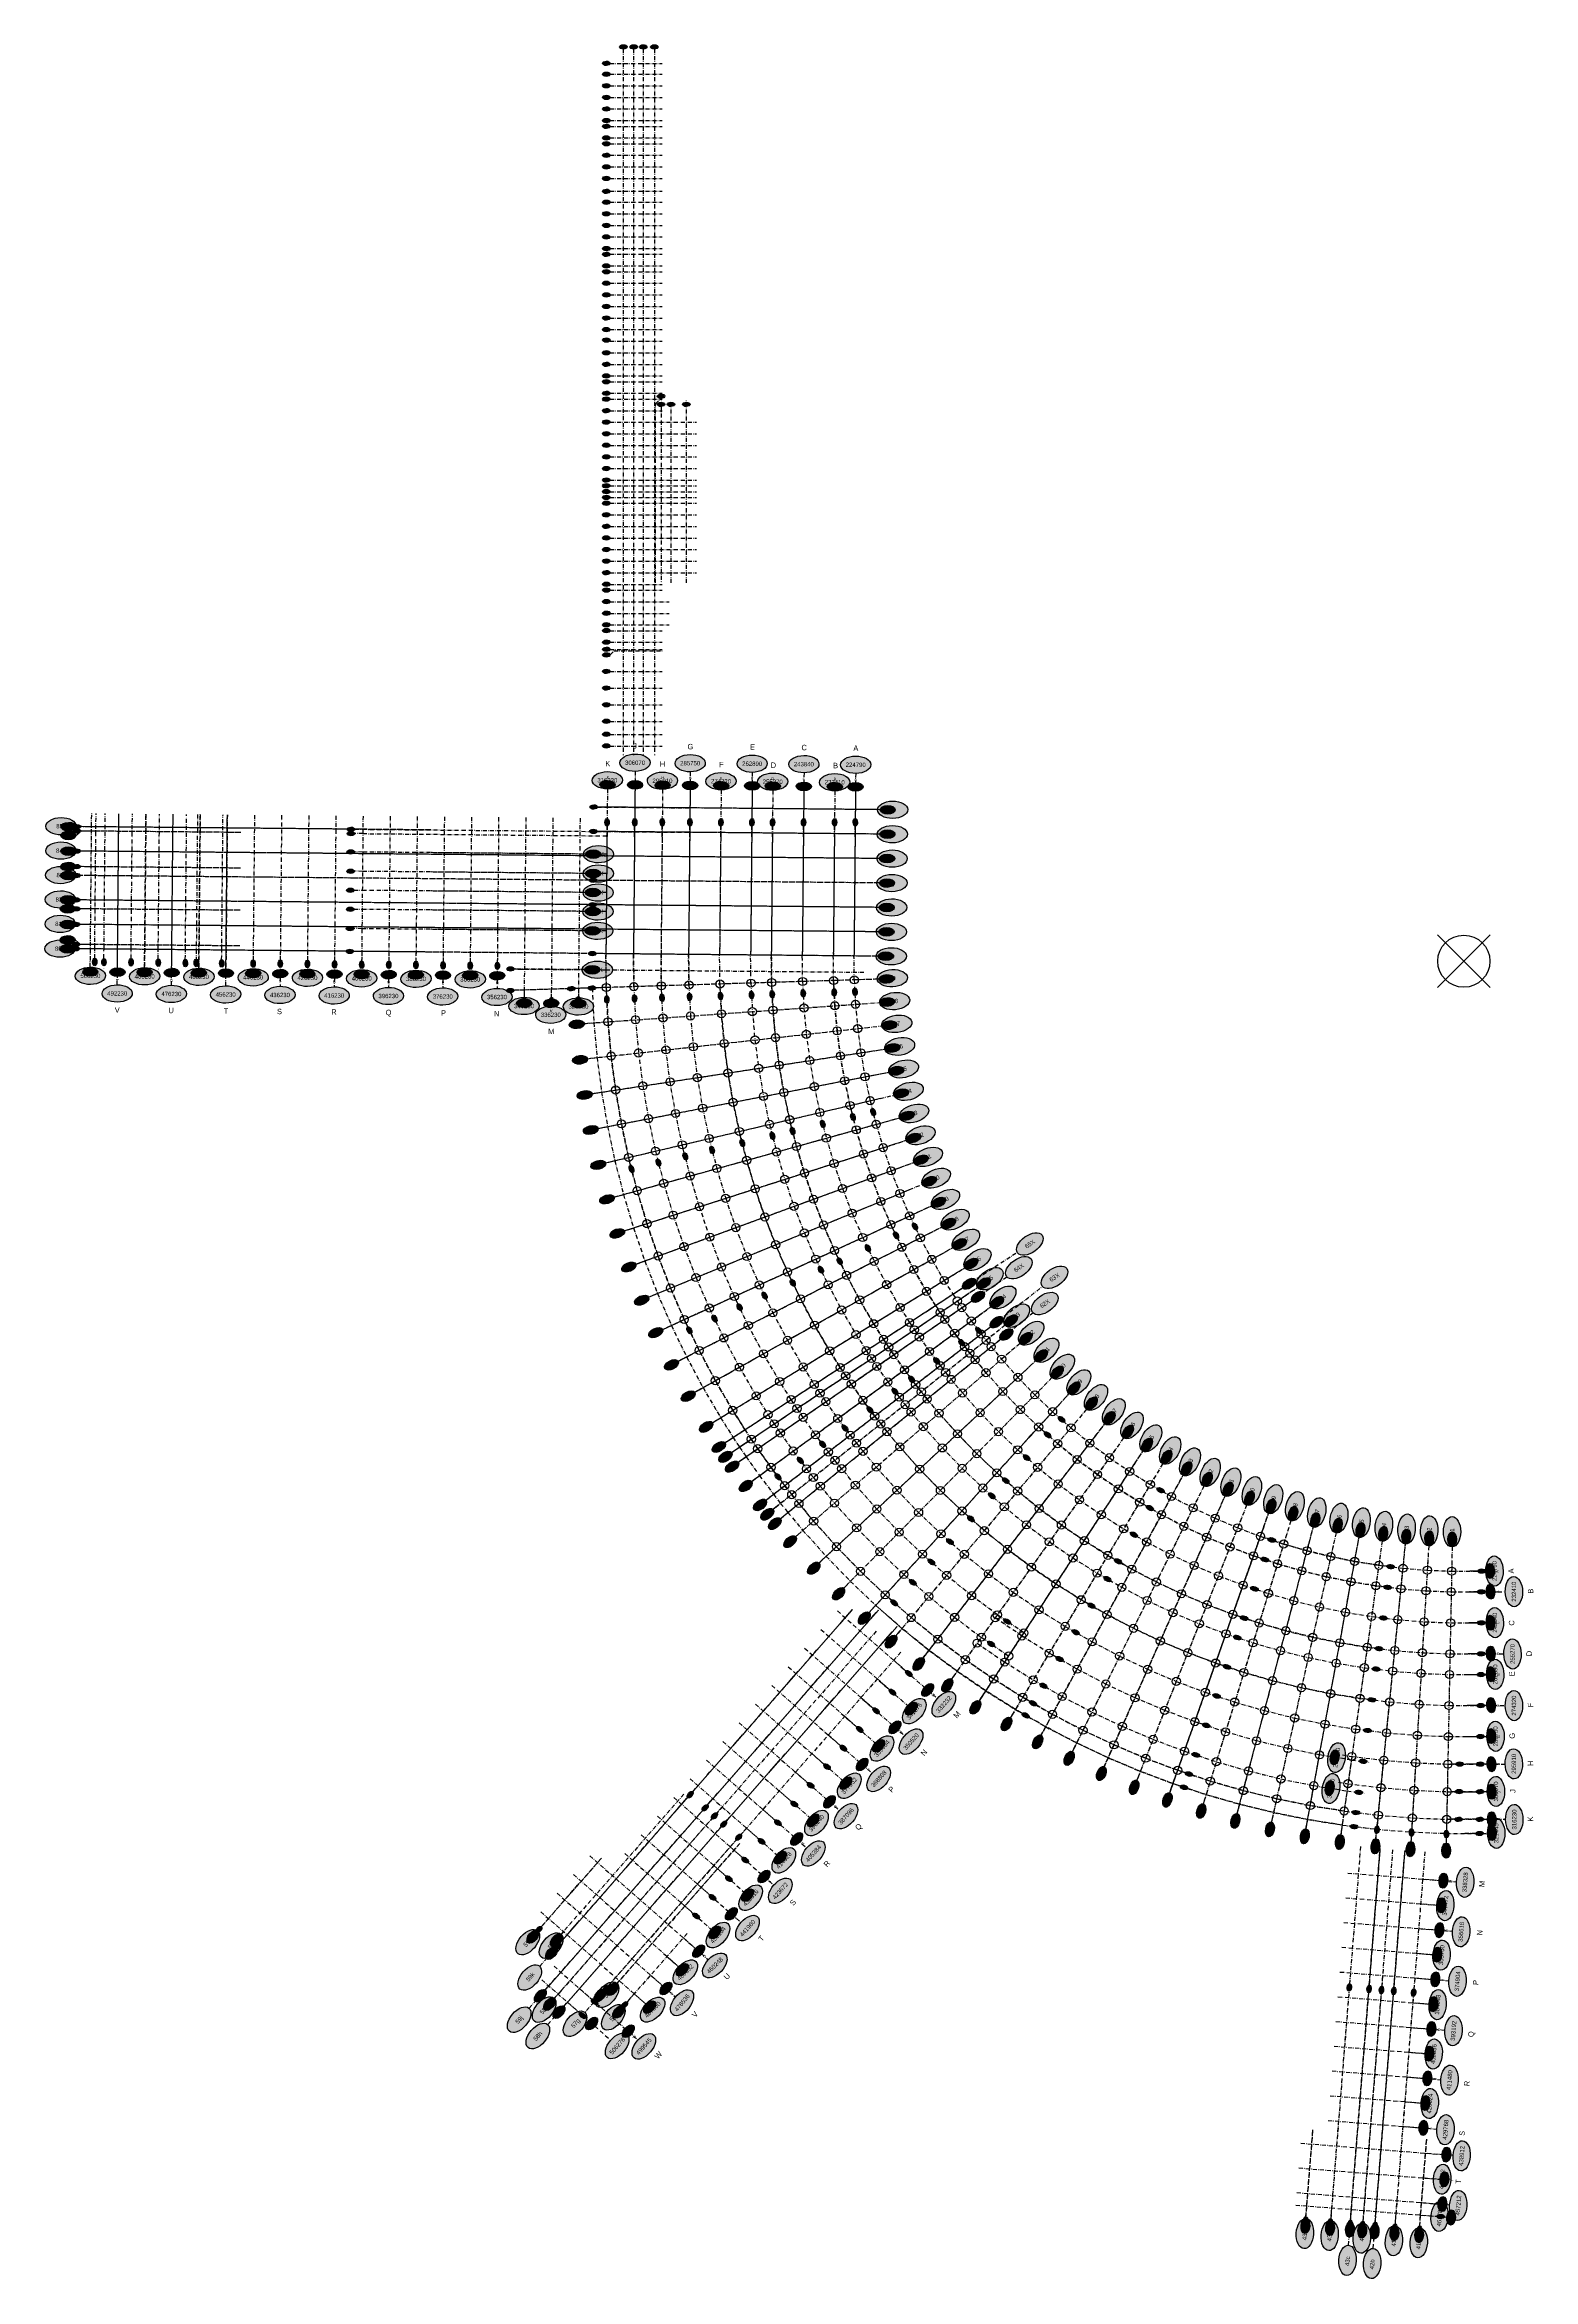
# Model space of a CAD drawing. Header units: millimetres. Extents: x 15650620 to 16199304, y 17929595 to 18752968.
import ezdxf
from ezdxf.enums import TextEntityAlignment as Align

# ---------------------------------------------------------------- set-up
doc = ezdxf.new("R2010")
doc.units = ezdxf.units.MM
doc.header["$LTSCALE"] = 100
doc.linetypes.add('B_GRIDLINE', pattern=[41, 15, -5, 1, -5, 15])
for name, color, linetype in [('C-GEOD-SYMB', 193, 'Continuous'), ('S-GRID-2000', 232, 'B_GRIDLINE'), ('S-GRID-2000-DIMS', 33, 'B_GRIDLINE'), ('S-GRID-2000-IDEN', 13, 'B_GRIDLINE'), ('S-GRID-300-AR01', 232, 'B_GRIDLINE'), ('S-GRID-300-AR01-IDEN', 13, 'B_GRIDLINE'), ('S-GRID-300-AR01A', 232, 'B_GRIDLINE'), ('S-GRID-300-AR01A-IDEN', 13, 'B_GRIDLINE'), ('S-GRID-300-AR02', 232, 'B_GRIDLINE'), ('S-GRID-300-AR02-IDEN', 13, 'B_GRIDLINE'), ('S-GRID-300-AR03', 232, 'B_GRIDLINE'), ('S-GRID-300-AR03-IDEN', 13, 'B_GRIDLINE'), ('S-GRID-300-AR04', 232, 'B_GRIDLINE'), ('S-GRID-300-AR04-IDEN', 13, 'B_GRIDLINE'), ('S-GRID-300-AR05', 232, 'B_GRIDLINE'), ('S-GRID-300-AR05-IDEN', 13, 'B_GRIDLINE'), ('S-GRID-300-AR06', 232, 'B_GRIDLINE'), ('S-GRID-300-AR06-IDEN', 13, 'B_GRIDLINE'), ('S-GRID-300-AR07', 232, 'B_GRIDLINE'), ('S-GRID-300-AR07-IDEN', 13, 'B_GRIDLINE'), ('S-GRID-300-AR08', 232, 'B_GRIDLINE'), ('S-GRID-300-AR08-IDEN', 13, 'B_GRIDLINE'), ('S-GRID-300-AR09', 232, 'B_GRIDLINE'), ('S-GRID-300-AR09-IDEN', 13, 'B_GRIDLINE'), ('S-GRID-300-AR10', 232, 'B_GRIDLINE'), ('S-GRID-300-AR10-IDEN', 13, 'B_GRIDLINE'), ('S-GRID-300-AR11', 232, 'B_GRIDLINE'), ('S-GRID-300-AR11-IDEN', 13, 'B_GRIDLINE'), ('S-GRID-300-AR12', 232, 'B_GRIDLINE'), ('S-GRID-300-AR12-IDEN', 13, 'B_GRIDLINE'), ('S-GRID-300-AR13', 232, 'B_GRIDLINE'), ('S-GRID-300-AR13-IDEN', 13, 'B_GRIDLINE'), ('S-GRID-300-AR14', 232, 'B_GRIDLINE'), ('S-GRID-300-AR14-IDEN', 13, 'B_GRIDLINE'), ('S-GRID-300-GT1-6', 232, 'B_GRIDLINE'), ('S-GRID-300-GT1-6-IDEN', 13, 'B_GRIDLINE'), ('S-GRID-600', 232, 'B_GRIDLINE'), ('S-GRID-600-DIMS', 33, 'Continuous'), ('S-GRID-600-IDEN', 13, 'Continuous')]:
    doc.layers.add(name, color=color, linetype=linetype)
doc.layers.add('S-GRID-POINTS', color=9, linetype='Continuous', plot=False)
doc.styles.add('CAA-ENG', font='caa_eng.shx')
doc.styles.add('CAA_ENG', font='caa_eng.shx')

# ---------------------------------------------------------------- blocks, each defined once
blk = doc.blocks.new('C-GEOD-SYMB')
for p, q in [((16183410, 18424984), (16163984, 18405558)), ((16183410, 18405558), (16163984, 18424984))]:
    blk.add_line(p, q)
blk.add_circle((16173697, 18415271), 9599)
blk = doc.blocks.new('agrbb-wblock')
h = blk.add_hatch(color=255)
edge = h.paths.add_edge_path()
edge.add_ellipse((1392, 24), major_axis=(1392, 24), ratio=0.5726425, start_angle=0, end_angle=360)
at = {"linetype": 'Continuous'}
blk.add_ellipse((1392, 24), major_axis=(1392, 24), ratio=0.5726425, dxfattribs=at)
at = {"style": 'CAA-ENG'}
blk.add_attdef('1', text='', height=400, dxfattribs=at).set_placement((1392, 24), align=Align.MIDDLE_CENTER)

msp = doc.modelspace()

# ---------------------------------------------------------------- linework, layer by layer
at = {"layer": 'S-GRID-2000'}
for p, q in [((15868265, 18485220), (15867639, 18417945)), ((15888584, 18485031), (15887958, 18417756)), ((15911443, 18484818), (15910817, 18417543)), ((15858044, 18478750), (15857479, 18418039)), ((15878363, 18478561), (15877798, 18417850)), ((15899952, 18478360), (15899387, 18417649)), ((15919001, 18478182), (15918436, 18417472)), ((15930492, 18484641), (15929866, 18417365)), ((15941860, 18477970), (15941295, 18417259)), ((15949541, 18484464), (15948915, 18417188)), ((15667425, 18413066), (15667951, 18469680)), ((15677384, 18406571), (15677951, 18469587)), ((15687951, 18469494), (15687423, 18412782)), ((15697364, 18406385), (15697950, 18469401)), ((15707950, 18469308), (15707422, 18412596)), ((15717363, 18406200), (15717949, 18469215)), ((15717949, 18469215), (15717453, 18415886)), ((15727949, 18469122), (15727422, 18412506)), ((15737948, 18469029), (15737362, 18406014)), ((15747948, 18468935), (15747421, 18412320)), ((15757948, 18468842), (15757361, 18405828)), ((15767947, 18468749), (15767420, 18412134)), ((15777947, 18468656), (15777360, 18405641)), ((15787946, 18468563), (15787419, 18411948)), ((15797946, 18468470), (15797359, 18405455)), ((15807945, 18468377), (15807418, 18411761)), ((15817945, 18468284), (15817358, 18405268)), ((15957577, 18471111), (15852982, 18472084)), ((15792901, 18463642), (15662234, 18464858)), ((15827945, 18468191), (15827328, 18401959)), ((15837944, 18468098), (15837298, 18398716)), ((15847944, 18468005), (15847327, 18401773)), ((15957494, 18462110), (15852898, 18463084)), ((15957410, 18453111), (15662150, 18455859)), ((15849178, 18454743), (15792823, 18455268)), ((15957810, 18444107), (15662550, 18446855)), ((15849112, 18447618), (15792756, 18448143)), ((15957242, 18435111), (15661982, 18437860)), ((15719074, 18437328), (15661982, 18437860)), ((15849047, 18440619), (15792691, 18441143)), ((15957158, 18426112), (15662641, 18428853)), ((15848982, 18433619), (15792626, 18434144)), ((15957075, 18417112), (15661815, 18419860)), ((15848916, 18426494), (15792560, 18427019)), ((15822385, 18412417), (15848782, 18412171)), ((15857616, 18405566), (15857479, 18418039)), ((15867771, 18405878), (15867639, 18417945)), ((15877926, 18406189), (15877798, 18417850)), ((15888082, 18406501), (15887958, 18417756)), ((15899506, 18406852), (15899387, 18417649)), ((15910931, 18407203), (15910817, 18417543)), ((15918547, 18407437), (15918436, 18417472)), ((15929972, 18407787), (15929866, 18417365)), ((15941396, 18408138), (15941295, 18417259)), ((15949013, 18408372), (15948915, 18417188)), ((15957506, 18408633), (15845420, 18405191)), ((15846085, 18392072), (15958387, 18400024)), ((15847275, 18378989), (15959169, 18391426)), ((15848987, 18365963), (15960295, 18382866)), ((15851219, 18353017), (15961761, 18374357)), ((15857321, 18340958), (15963567, 18365914)), ((15857226, 18327444), (15965709, 18357550)), ((15860991, 18314858), (15968184, 18349278)), ((15865257, 18302432), (15970987, 18341112)), ((15873203, 18291500), (15974115, 18333065)), ((15875262, 18278143), (15977563, 18325149)), ((15880985, 18266317), (15981324, 18317377)), ((15887176, 18254730), (15985393, 18309762)), ((16000834, 18302658), (16009082, 18308031)), ((15893826, 18243399), (15989763, 18302315)), ((15898509, 18235997), (16000834, 18302658)), ((15903387, 18228723), (16005211, 18298995)), ((16010075, 18288962), (16018389, 18295380)), ((15900923, 18232344), (15994428, 18295050)), ((15908457, 18221582), (15999379, 18287977)), ((15913716, 18214578), (16010075, 18288962)), ((16004609, 18281107), (15916415, 18211129)), ((15919160, 18207717), (16014869, 18285759)), ((16010111, 18274451), (15924786, 18201003)), ((15933556, 18191218), (16015875, 18268020)), ((16021890, 18261826), (15942708, 18181793)), ((15952206, 18172765), (16028149, 18255877)), ((16034639, 18250185), (15962107, 18164079)), ((15972319, 18155820), (16041349, 18244758)), ((16048275, 18239601), (15982856, 18147975)), ((15993701, 18140555), (16055402, 18234725)), ((16062718, 18230138), (16004833, 18133575)), ((16016234, 18127047), (16070211, 18225847)), ((16077871, 18221859), (16027888, 18120980)), ((16039776, 18115383), (16085684, 18218181)), ((16093637, 18214819), (16051877, 18110267)), ((16064172, 18105639), (16101717, 18211777)), ((16109913, 18209062), (16076642, 18101507)), ((16089268, 18097876), (16118211, 18206676)), ((16126595, 18204624), (16102027, 18094754)), ((16114903, 18092144), (16135057, 18202909)), ((16143580, 18201534), (16127872, 18090051)), ((16140945, 18088476), (16152184, 18200497)), ((16160755, 18199811), (16154004, 18087430)), ((16169380, 18199465), (16167128, 18086905)), ((15829217, 18029478), (15958010, 18176309)), ((15833087, 18044983), (15948328, 18176364)), ((15942784, 18175887), (15979696, 18143509)), ((15836078, 18023433), (15964884, 18170279)), ((15957123, 18168364), (15838511, 18033140)), ((15936755, 18169014), (15968781, 18140922)), ((15966201, 18160687), (15849751, 18027928)), ((15930727, 18162141), (15967639, 18129763)), ((15918668, 18148394), (15955581, 18116016)), ((15924697, 18155267), (15956722, 18127175)), ((15912640, 18141521), (15944665, 18113430)), ((15906611, 18134648), (15943523, 18102270)), ((15900583, 18127775), (15932608, 18099684)), ((15894554, 18120902), (15931466, 18088525)), ((15886212, 18108322), (15840954, 18056726)), ((15882496, 18107155), (15919408, 18074778)), ((15888526, 18114029), (15920551, 18085938)), ((15876466, 18100281), (15908492, 18072189)), ((15861577, 18038636), (15906835, 18090233)), ((15870436, 18093407), (15907349, 18061029)), ((15832346, 18058005), (15855794, 18084736)), ((15851521, 18085672), (15895289, 18047281)), ((15864404, 18086529), (15896430, 18058438)), ((16135619, 18089054), (16124574, 17951277)), ((16131180, 17942141), (16142896, 18088286)), ((16147451, 18087889), (16136423, 17950327)), ((16140262, 17940993), (16152011, 18087556)), ((16159318, 18087154), (16148272, 17949377)), ((15845528, 18078766), (15884373, 18044693)), ((16130957, 18079284), (16171075, 18076068)), ((15833432, 18065049), (15872314, 18030944)), ((15839461, 18071923), (15883230, 18033532)), ((16130226, 18070169), (16163784, 18067479)), ((15887415, 18057000), (15863967, 18030269)), ((16129496, 18061054), (16169614, 18057838)), ((16128765, 18051940), (16162322, 18049249)), ((15838349, 18044961), (15869297, 18017816)), ((16128034, 18042825), (16168153, 18039609)), ((15833805, 18039993), (15859229, 18017693)), ((16127304, 18033710), (16160861, 18031020)), ((16126573, 18024595), (16166691, 18021379)), ((16125842, 18015481), (16159399, 18012790)), ((16125111, 18006366), (16165230, 18003150)), ((16124381, 17997251), (16157938, 17994561)), ((16115453, 17952008), (16118075, 17984708)), ((16123650, 17988136), (16163769, 17984920)), ((16113580, 17979770), (16169708, 17975271)), ((16157393, 17948646), (16160015, 17981346)), ((16112849, 17970650), (16162524, 17966667)), ((16112118, 17961529), (16163224, 17957432)), ((16111752, 17956968), (16161590, 17952973)), ((16166938, 17957134), (16168463, 17957012))]:
    msp.add_line(p, q, dxfattribs=at)
for points in [[(15852408, 18405301), (15853054, 18392565), (15854218, 18379760), (15855894, 18367012), (15858078, 18354341), (15860768, 18341768), (15863957, 18329312), (15867643, 18316993), (15871818, 18304832), (15876476, 18292848), (15881610, 18281059), (15887211, 18269486), (15893271, 18258144), (15899770, 18247070), (15904353, 18239825), (15906726, 18236236), (15909147, 18232677), (15914100, 18225702), (15919236, 18218861), (15921889, 18215472), (15924586, 18212119), (15930092, 18205547), (15938664, 18195983), (15947622, 18186759), (15956919, 18177921), (15966607, 18169422), (15976603, 18161339), (15986915, 18153660), (15997529, 18146398), (16008425, 18139567), (16019583, 18133178), (16030990, 18127239), (16042625, 18121762), (16054468, 18116755), (16066502, 18112225), (16078707, 18108181), (16091064, 18104627), (16103552, 18101572), (16116153, 18099017), (16128847, 18096969), (16141643, 18095427), (16154423, 18094403), (16167268, 18093889), (16182440, 18093889)], [(15857616, 18405566), (15858257, 18392934), (15859403, 18380337), (15861051, 18367795), (15863200, 18355330), (15865845, 18342960), (15868983, 18330707), (15872609, 18318588), (15876717, 18306624), (15881299, 18294835), (15886350, 18283237), (15891860, 18271851), (15897821, 18260694), (15904224, 18249785), (15908732, 18242658), (15911058, 18239140), (15913430, 18235654), (15918312, 18228778), (15923375, 18222034), (15925974, 18218714), (15928617, 18215428), (15934034, 18208963), (15942478, 18199542), (15951290, 18190467), (15960437, 18181773), (15969968, 18173412), (15979801, 18165460), (15989946, 18157905), (16000388, 18150761), (16011107, 18144041), (16022084, 18137755), (16033305, 18131913), (16044752, 18126524), (16056403, 18121599), (16068241, 18117143), (16080248, 18113164), (16092405, 18109668), (16104690, 18106662), (16117087, 18104149), (16129575, 18102134), (16142163, 18100617), (16154736, 18099610), (16167372, 18099104), (16189104, 18099104)], [(15867771, 18405878), (15868391, 18393651), (15869500, 18381459), (15871096, 18369321), (15873176, 18357256), (15875736, 18345284), (15878773, 18333424), (15882283, 18321694), (15886258, 18310115), (15890693, 18298704), (15895582, 18287479), (15900915, 18276459), (15906685, 18265660), (15912882, 18255102), (15917245, 18248204), (15919496, 18244799), (15921792, 18241425), (15926517, 18234770), (15931418, 18228242), (15933933, 18225029), (15936491, 18221848), (15941734, 18215592), (15949907, 18206473), (15958436, 18197690), (15967290, 18189273), (15976514, 18181182), (15986030, 18173486), (15995850, 18166174), (16005956, 18159259)], [(16011524, 18167758), (16001754, 18174443), (15992260, 18181512), (15983059, 18188953), (15974143, 18196774), (15965582, 18204912), (15957335, 18213404), (15949434, 18222220), (15944365, 18228269), (15941892, 18231344), (15939460, 18234451), (15934722, 18240761), (15930154, 18247196), (15927934, 18250458), (15925758, 18253749), (15921539, 18260419), (15915548, 18270627), (15909970, 18281067), (15904814, 18291721), (15900088, 18302573), (15895800, 18313606), (15891956, 18324801), (15888563, 18336141), (15885627, 18347607), (15883151, 18359182), (15881141, 18370846), (15879598, 18382581), (15878526, 18394369), (15877926, 18406189)], [(15888082, 18406501), (15888661, 18395087), (15889696, 18383704), (15891186, 18372371), (15893127, 18361107), (15895518, 18349930), (15898353, 18338857), (15901630, 18327907), (15905341, 18317096), (15909482, 18306443), (15914046, 18295963), (15919025, 18285675), (15924412, 18275593), (15930197, 18265735), (15934271, 18259295), (15936372, 18256117), (15938515, 18252966), (15942927, 18246753), (15947503, 18240659), (15949851, 18237659), (15952239, 18234690), (15957134, 18228848), (15964764, 18220335), (15972727, 18212135), (15980997, 18204274), (15989605, 18196723), (15998490, 18189538), (16007657, 18182712), (16017092, 18176256), (16026778, 18170183), (16036697, 18164504), (16046837, 18159225), (16057181, 18154355), (16067709, 18149904), (16078406, 18145878), (16089256, 18142282), (16100241, 18139124), (16111341, 18136407), (16122543, 18134137), (16133827, 18132316), (16145206, 18130945), (16156563, 18130035), (16167982, 18129578), (16179412, 18129578), (16182210, 18129578)], [(15899506, 18406852), (15900062, 18395894), (15901056, 18384966), (15902486, 18374087), (15904350, 18363274), (15906645, 18352544), (15909367, 18341914), (15912512, 18331402), (15916075, 18321023), (15920051, 18310796), (15924432, 18300736), (15929212, 18290859), (15934383, 18281180), (15939937, 18271717), (15943848, 18265534), (15945865, 18262483), (15947923, 18259459), (15952158, 18253494), (15956551, 18247644), (15958805, 18244763), (15961098, 18241913), (15965796, 18236305), (15973121, 18228132), (15980766, 18220260), (15988707, 18212712), (15996969, 18205465), (16005498, 18198567), (16014299, 18192014), (16023357, 18185817), (16032655, 18179987), (16042177, 18174534), (16051912, 18169466), (16061842, 18164792), (16071948, 18160519), (16082218, 18156653), (16092634, 18153202), (16103179, 18150170), (16113835, 18147562), (16124590, 18145382), (16135422, 18143634), (16146347, 18142318), (16157249, 18141445), (16168211, 18141006), (16179183, 18141006), (16188979, 18141006)], [(15910931, 18407203), (15911464, 18396702), (15912416, 18386229), (15913786, 18375803), (15915573, 18365440), (15917772, 18355157), (15920381, 18344971), (15923395, 18334896), (15926810, 18324950), (15930619, 18315149), (15934818, 18305508), (15939399, 18296043), (15944355, 18286767), (15949677, 18277698), (15953425, 18271773), (15955358, 18268849), (15957330, 18265951), (15961389, 18260234), (15965598, 18254628), (15967759, 18251868), (15969956, 18249136), (15974459, 18243762), (15981479, 18235929), (15988805, 18228386), (15996417, 18221150), (16004332, 18214207), (16012506, 18207597), (16020940, 18201316), (16029621, 18195377), (16038532, 18189790), (16047657, 18184565), (16056986, 18179708), (16066502, 18175228), (16076188, 18171133), (16086029, 18167429), (16096011, 18164121), (16106117, 18161216), (16116330, 18158717), (16126636, 18156628), (16137017, 18154952), (16147488, 18153691), (16157934, 18152854), (16168439, 18152434), (16178955, 18152434), (16182063, 18152472)], [(15918547, 18407437), (15919065, 18397240), (15919989, 18387071), (15921320, 18376947), (15923055, 18366885), (15925190, 18356900), (15927723, 18347008), (15930650, 18337226), (15933966, 18327568), (15937665, 18318051), (15941742, 18308690), (15946190, 18299498), (15951002, 18290492), (15956170, 18281686), (15959810, 18275933), (15961687, 18273093), (15963602, 18270279), (15967542, 18264728), (15971630, 18259285), (15973728, 18256604), (15975861, 18253952), (15980234, 18248733), (15987050, 18241128), (15994164, 18233803), (16001557, 18226775), (16009242, 18220035), (16017178, 18213616), (16025368, 18207518), (16033797, 18201751), (16042450, 18196326), (16051311, 18191252), (16060369, 18186536), (16069610, 18182186), (16079014, 18178210), (16088571, 18174613), (16098263, 18171401), (16108076, 18168579), (16117992, 18166153), (16128000, 18164125), (16138080, 18162498), (16148249, 18161273), (16158391, 18160460), (16168592, 18160052), (16178802, 18160052), (16188439, 18160052)], [(15929972, 18407787), (15930466, 18398047), (15931349, 18388334), (15932621, 18378663), (15934277, 18369051), (15936317, 18359513), (15938737, 18350065), (15941533, 18340720), (15944700, 18331495), (15948234, 18322404), (15952128, 18313462), (15956377, 18304682), (15960974, 18296079), (15965910, 18287667), (15969387, 18282172), (15971180, 18279459), (15973009, 18276771), (15976773, 18271469), (15980678, 18266269), (15982682, 18263709), (15984720, 18261175), (15988897, 18256190), (15995408, 18248925), (16002203, 18241928), (16009267, 18235213), (16016605, 18228777), (16024187, 18222645), (16032010, 18216820), (16040061, 18211312), (16048326, 18206129), (16056791, 18201283), (16065444, 18196778), (16074270, 18192623), (16083254, 18188824), (16092382, 18185389), (16101641, 18182321), (16111015, 18179625), (16120487, 18177307), (16130046, 18175370), (16139675, 18173816), (16149390, 18172646), (16159076, 18171870), (16168820, 18171480), (16178574, 18171480), (16181939, 18171480)], [(15941396, 18408138), (15941867, 18398854), (15942709, 18389596), (15943921, 18380379), (15945500, 18371218), (15947445, 18362127), (15949751, 18353121), (15952416, 18344215), (15955434, 18335422), (15958802, 18326757), (15962514, 18318234), (15966564, 18309866), (15970945, 18301666), (15975650, 18293649), (15978964, 18288411), (15980673, 18285826), (15982416, 18283263), (15986004, 18278210), (15989726, 18273253), (15991636, 18270813), (15993578, 18268398), (15997559, 18263647), (16003765, 18256722), (16010242, 18250053), (16016977, 18243651), (16023969, 18237518), (16031195, 18231675), (16038651, 18226123), (16046325, 18220872), (16054203, 18215933), (16062271, 18211314), (16070518, 18207020), (16078931, 18203059), (16087494, 18199439), (16096194, 18196164), (16105019, 18193240), (16113953, 18190671), (16122981, 18188462), (16132092, 18186615), (16141270, 18185134), (16150531, 18184018), (16159762, 18183279), (16169049, 18182907), (16178345, 18182907), (16188969, 18182907)], [(15949013, 18408372), (15949468, 18399393), (15950283, 18390438), (15951455, 18381523), (15952982, 18372662), (15954863, 18363870), (15957093, 18355159), (15959671, 18346545), (15962590, 18338040), (15965848, 18329660), (15969438, 18321416), (15973355, 18313322), (15977593, 18305391), (15982144, 18297636), (15985349, 18292570), (15987001, 18290070), (15988688, 18287591), (15992158, 18282704), (15995758, 18277910), (15997605, 18275549), (15999484, 18273214), (16003334, 18268618), (16009337, 18261921), (16015601, 18255470), (16022117, 18249276), (16028878, 18243346), (16035867, 18237694), (16043079, 18232324), (16050501, 18227246), (16058121, 18222469), (16065924, 18218001), (16073901, 18213848), (16082038, 18210017), (16090320, 18206515), (16098735, 18203348), (16107271, 18200520), (16115912, 18198035), (16124644, 18195898), (16133456, 18194112), (16142333, 18192680), (16151292, 18191600), (16160219, 18190885), (16169201, 18190526), (16178193, 18190526), (16181755, 18190526)], [(16124499, 18122174), (16120485, 18122823), (16108832, 18125185), (16097284, 18128010), (16085857, 18131296), (16074571, 18135036), (16063443, 18139225), (16052491, 18143855), (16041732, 18148920), (16031184, 18154412), (16020866, 18160320), (16010790, 18166637)], [(16004487, 18157018), (16014953, 18150456), (16025670, 18144319), (16036626, 18138616), (16047802, 18133354), (16059177, 18128545), (16070736, 18124194), (16082459, 18120310), (16094328, 18116897), (16106322, 18113962), (16118426, 18111508), (16122619, 18110830)], [(16131433, 18122413), (16132410, 18122255), (16144192, 18120836), (16155954, 18119893), (16167779, 18119420), (16179615, 18119420), (16188936, 18119420)], [(16130015, 18112352), (16130992, 18112195), (16143177, 18110726), (16155345, 18109752), (16167576, 18109262), (16182331, 18109303)]]:
    msp.add_lwpolyline(points, dxfattribs=at)
at = {"layer": 'S-GRID-300-AR01'}
for p, q in [((16065743, 18110082), (16100041, 18207038)), ((16108427, 18204258), (16078035, 18106009)), ((16090480, 18102430), (16116918, 18201817)), ((16125498, 18199718), (16103056, 18099353)), ((16115746, 18096781), (16134157, 18197962)), ((16142879, 18196555), (16128530, 18094718))]:
    msp.add_line(p, q, dxfattribs=at)
for points in [[(16142333, 18192680), (16133456, 18194112), (16124644, 18195898), (16115912, 18198035), (16107271, 18200520), (16098735, 18203348)], [(16141270, 18185134), (16132092, 18186615), (16122981, 18188462), (16113953, 18190671), (16105019, 18193240), (16096194, 18196164)], [(16092382, 18185389), (16101641, 18182321), (16111015, 18179625), (16120487, 18177308), (16130046, 18175370), (16139675, 18173816)], [(16138080, 18162498), (16128000, 18164125), (16117992, 18166153), (16108076, 18168579), (16098263, 18171401), (16088571, 18174613)], [(16086029, 18167429), (16096011, 18164121), (16106118, 18161216), (16116330, 18158717), (16126636, 18156628), (16137017, 18154953)], [(16135422, 18143634), (16124590, 18145382), (16113835, 18147562), (16103179, 18150169), (16092634, 18153202), (16082218, 18156653)], [(16078406, 18145878), (16089256, 18142282), (16100241, 18139123), (16111341, 18136407), (16122543, 18134136), (16133827, 18132316)], [(16132223, 18120928), (16120485, 18122822), (16108832, 18125184), (16097284, 18128010), (16085857, 18131296), (16074571, 18135036)], [(16070736, 18124194), (16082459, 18120310), (16094327, 18116895), (16106322, 18113960), (16118426, 18111506), (16130618, 18109541)], [(16129575, 18102134), (16117087, 18104149), (16104690, 18106662), (16092405, 18109668), (16080248, 18113164), (16068241, 18117143)], [(16128847, 18096969), (16116153, 18099017), (16103552, 18101571), (16091064, 18104627), (16078707, 18108181), (16066601, 18112192)]]:
    msp.add_lwpolyline(points, dxfattribs=at)
at = {"layer": 'S-GRID-300-AR01-IDEN'}
for p, q in [((16064410, 18106311), (16065743, 18110082)), ((16078035, 18106009), (16076853, 18102187)), ((16089459, 18098563), (16090487, 18102428)), ((16103056, 18099353), (16102183, 18095449)), ((16115030, 18092845), (16115746, 18096781)), ((16128530, 18094718), (16127972, 18090757))]:
    msp.add_line(p, q, dxfattribs=at)
for points in [[(16145312, 18192321), (16142333, 18192680)], [(16144249, 18184775), (16141270, 18185134)], [(16139675, 18173816), (16142654, 18173457)], [(16141059, 18162139), (16138080, 18162498)], [(16137017, 18154953), (16139996, 18154594)], [(16138401, 18143275), (16135422, 18143634)], [(16133827, 18132316), (16136806, 18131957)], [(16132223, 18120928), (16135202, 18120569)], [(16130618, 18109541), (16133597, 18109182)], [(16129575, 18102134), (16132554, 18101775)], [(16128847, 18096969), (16131826, 18096610)]]:
    msp.add_lwpolyline(points, dxfattribs=at)
at = {"layer": 'S-GRID-300-AR01A'}
for p, q in [((16142879, 18196555), (16127972, 18090757)), ((16141016, 18089185), (16151682, 18195494)), ((16160453, 18194792), (16154047, 18088141)), ((16169279, 18194439), (16167143, 18087617))]:
    msp.add_line(p, q, dxfattribs=at)
for points in [[(16142333, 18192680), (16142333, 18192680), (16151292, 18191600), (16160219, 18190885), (16169201, 18190526), (16175881, 18190526)], [(16141270, 18185134), (16141270, 18185134), (16150531, 18184018), (16159762, 18183279), (16169049, 18182907), (16175729, 18182907)], [(16139675, 18173816), (16139675, 18173816), (16149390, 18172646), (16159076, 18171870), (16168820, 18171480), (16175500, 18171480)], [(16138080, 18162498), (16148249, 18161273), (16158391, 18160460), (16168592, 18160052), (16175272, 18160052)], [(16137017, 18154952), (16147488, 18153691), (16157934, 18152854), (16168439, 18152434), (16175119, 18152434)], [(16135422, 18143634), (16146347, 18142318), (16157249, 18141445), (16168211, 18141006), (16174891, 18141006)], [(16133827, 18132316), (16145206, 18130945), (16156563, 18130035), (16167982, 18129578), (16174662, 18129578)], [(16132410, 18122255), (16144192, 18120836), (16155954, 18119893), (16167779, 18119420), (16174459, 18119420)], [(16130992, 18112195), (16130992, 18112195), (16143177, 18110726), (16155345, 18109752), (16167576, 18109262), (16174256, 18109262)], [(16129575, 18102134), (16142163, 18100617), (16154736, 18099610), (16167372, 18099104), (16174052, 18099104)], [(16128951, 18096957), (16141643, 18095427), (16154423, 18094403), (16167268, 18093889), (16173948, 18093889)]]:
    msp.add_lwpolyline(points, dxfattribs=at)
at = {"layer": 'S-GRID-300-AR01A-IDEN'}
for p, q in [((16128530, 18094718), (16127972, 18090757)), ((16141016, 18089185), (16141415, 18093165)), ((16154287, 18092134), (16154047, 18088141)), ((16167223, 18091616), (16167143, 18087617))]:
    msp.add_line(p, q, dxfattribs=at)
for points in [[(16178882, 18190526), (16175881, 18190526)], [(16178798, 18182907), (16175729, 18182907)], [(16175500, 18171480), (16178719, 18171478)], [(16178642, 18160050), (16175272, 18160052)], [(16175119, 18152434), (16178590, 18152430)], [(16178512, 18141002), (16174891, 18141006)], [(16174662, 18129578), (16178435, 18129573)], [(16178366, 18119414), (16174459, 18119420)], [(16174256, 18109262), (16178296, 18109255)], [(16178227, 18099096), (16174052, 18099104)], [(16178123, 18093881), (16173948, 18093889)]]:
    msp.add_lwpolyline(points, dxfattribs=at)
at = {"layer": 'S-GRID-300-AR02'}
for p, q in [((16060133, 18225825), (16005200, 18134186)), ((16016576, 18127672), (16067800, 18221435)), ((16075639, 18217354), (16028204, 18121618)), ((16040067, 18116033), (16083634, 18213590)), ((16091772, 18210150), (16052141, 18110929)), ((16064410, 18106311), (16100041, 18207038))]:
    msp.add_line(p, q, dxfattribs=at)
for points in [[(16058121, 18222469), (16058121, 18222469), (16065924, 18218001), (16073901, 18213848), (16082038, 18210017), (16090320, 18206515), (16098735, 18203348)], [(16096194, 18196164), (16096194, 18196164), (16087494, 18199439), (16078931, 18203059), (16070518, 18207020), (16062271, 18211314), (16054203, 18215933)], [(16048326, 18206129), (16048326, 18206129), (16056791, 18201283), (16065444, 18196778), (16074270, 18192623), (16083254, 18188824), (16092382, 18185389)], [(16038532, 18189790), (16047657, 18184565), (16056986, 18179708), (16066502, 18175228), (16076188, 18171133), (16086029, 18167429)], [(16088571, 18174613), (16088571, 18174613), (16079014, 18178210), (16069610, 18182186), (16060369, 18186536), (16051311, 18191252), (16042450, 18196326)], [(16082218, 18156653), (16082218, 18156653), (16071948, 18160519), (16061842, 18164792), (16051912, 18169466), (16042177, 18174534), (16032655, 18179987)], [(16026778, 18170183), (16036697, 18164504), (16046837, 18159225), (16057181, 18154355), (16067709, 18149904), (16078406, 18145878)], [(16074571, 18135036), (16074571, 18135036), (16063443, 18139225), (16052491, 18143855), (16041732, 18148920), (16031184, 18154412), (16020866, 18160320)], [(16014953, 18150456), (16025670, 18144319), (16036626, 18138616), (16047802, 18133354), (16059177, 18128545), (16070736, 18124194)], [(16066404, 18112262), (16054468, 18116755), (16042625, 18121762), (16030990, 18127239), (16019583, 18133178), (16008425, 18139567)], [(16068241, 18117143), (16068241, 18117143), (16056403, 18121599), (16044752, 18126524), (16033305, 18131913), (16022084, 18137755), (16011107, 18144041)]]:
    msp.add_lwpolyline(points, dxfattribs=at)
at = {"layer": 'S-GRID-300-AR02-IDEN'}
for p, q in [((16007256, 18137617), (16005200, 18134186)), ((16016576, 18127672), (16018494, 18131183)), ((16029987, 18125199), (16028211, 18121615)), ((16040074, 18116030), (16041705, 18119683)), ((16053625, 18114643), (16052141, 18110929)), ((16064417, 18106308), (16065751, 18110079))]:
    msp.add_line(p, q, dxfattribs=at)
for points in [[(16098735, 18203348), (16101584, 18202404)], [(16099043, 18195220), (16096194, 18196164)], [(16092382, 18185389), (16095231, 18184445)], [(16091419, 18173669), (16088571, 18174613)], [(16086029, 18167429), (16088878, 18166485)], [(16085066, 18155710), (16082218, 18156653)], [(16078406, 18145878), (16081254, 18144934)], [(16077419, 18134092), (16074571, 18135036)], [(16070736, 18124194), (16073584, 18123251)], [(16071089, 18116199), (16068241, 18117143)], [(16069252, 18111318), (16066404, 18112262)]]:
    msp.add_lwpolyline(points, dxfattribs=at)
at = {"layer": 'S-GRID-300-AR03'}
for p, q in [((15955385, 18176244), (16024757, 18252166)), ((16031400, 18246339), (15965143, 18167684)), ((15975208, 18159543), (16038267, 18240786)), ((16045353, 18235509), (15985594, 18151810)), ((15996283, 18144497), (16052646, 18230519)), ((16060133, 18225825), (16007256, 18137617))]:
    msp.add_line(p, q, dxfattribs=at)
for points in [[(16022117, 18249276), (16028878, 18243346), (16035867, 18237694), (16043079, 18232324), (16050501, 18227246), (16058121, 18222469)], [(16054203, 18215933), (16054203, 18215933), (16046325, 18220872), (16038651, 18226123), (16031195, 18231675), (16023969, 18237518), (16016977, 18243651)], [(16009267, 18235213), (16016605, 18228777), (16024187, 18222645), (16032010, 18216820), (16040061, 18211312), (16048326, 18206129)], [(16042450, 18196326), (16042450, 18196326), (16033797, 18201751), (16025368, 18207518), (16017178, 18213616), (16009242, 18220035), (16001557, 18226775)], [(15996417, 18221150), (16004332, 18214207), (16012506, 18207597), (16020940, 18201316), (16029621, 18195377), (16038532, 18189790)], [(16032655, 18179987), (16023357, 18185817), (16014299, 18192014), (16005498, 18198567), (15996969, 18205465), (15988707, 18212712)], [(16001754, 18174443), (16001754, 18174443), (15992260, 18181512), (15983059, 18188953), (15974143, 18196774)], [(15980997, 18204274), (15989605, 18196723), (15998490, 18189538), (16007657, 18182712), (16017092, 18176256), (16026778, 18170183)], [(15967290, 18189273), (15976514, 18181182), (15986030, 18173486), (15995850, 18166174)], [(16011107, 18144041), (16000388, 18150761), (15989946, 18157905), (15979801, 18165460), (15969968, 18173412), (15960437, 18181773)], [(16008425, 18139567), (15997529, 18146398), (15986915, 18153660), (15976603, 18161339), (15966607, 18169422), (15956998, 18177852)], [(16020866, 18160320), (16010790, 18166637), (16000975, 18173352)], [(15994293, 18163993), (16004487, 18157018), (16014953, 18150456)]]:
    msp.add_lwpolyline(points, dxfattribs=at)
at = {"layer": 'S-GRID-300-AR03-IDEN'}
for p, q in [((15952686, 18173291), (15955385, 18176244)), ((16001754, 18174443), (16004230, 18172749)), ((15965143, 18167684), (15962566, 18164624)), ((15995850, 18166174), (15998326, 18164480)), ((15972756, 18156383), (15975208, 18159543)), ((15985594, 18151810), (15983270, 18148554)), ((16007256, 18137617), (16005200, 18134186))]:
    msp.add_line(p, q, dxfattribs=at)
at = {"layer": 'S-GRID-300-AR03-IDEN', "linetype": 'ByBlock'}
msp.add_line((15994086, 18141154), (15996368, 18144638), dxfattribs=at)
at = {"layer": 'S-GRID-300-AR03-IDEN'}
for points in [[(16058121, 18222469), (16058121, 18222469), (16060725, 18220978)], [(16056807, 18214442), (16054203, 18215933)], [(16048326, 18206129), (16048326, 18206129), (16050930, 18204638)], [(16038532, 18189790), (16041136, 18188299)], [(16045054, 18194835), (16042450, 18196326)], [(16035259, 18178496), (16032655, 18179987)], [(16026778, 18170183), (16029382, 18168692)], [(16023470, 18158829), (16020866, 18160320)], [(16014953, 18150456), (16017557, 18148965)], [(16011029, 18138076), (16008425, 18139567)], [(16013711, 18142550), (16011107, 18144041)]]:
    msp.add_lwpolyline(points, dxfattribs=at)
at = {"layer": 'S-GRID-300-AR04'}
for p, q in [((15912263, 18224361), (15995318, 18285012)), ((15917447, 18217457), (15998855, 18280301)), ((16000671, 18277982), (15920107, 18214058)), ((15922813, 18210695), (16002517, 18275687)), ((16006300, 18271171), (15928357, 18204077)), ((15937001, 18194433), (16012198, 18264590)), ((16018354, 18258252), (15946023, 18185143)), ((15955385, 18176244), (16024757, 18252166))]:
    msp.add_line(p, q, dxfattribs=at)
for points in [[(15992158, 18282704), (15992158, 18282704), (15995758, 18277910), (15997605, 18275549), (15999484, 18273214), (16003334, 18268618), (16009337, 18261921), (16015601, 18255470), (16022117, 18249276)], [(15976773, 18271469), (15980678, 18266269), (15982682, 18263709), (15984720, 18261175), (15988897, 18256190), (15995408, 18248925), (16002203, 18241928), (16009267, 18235213)], [(16016977, 18243651), (16010242, 18250053), (16003765, 18256722), (15997559, 18263647), (15993578, 18268398), (15991636, 18270813), (15989726, 18273253), (15986004, 18278210)], [(16001557, 18226775), (15994164, 18233803), (15987050, 18241128), (15980234, 18248733), (15975861, 18253952), (15973728, 18256604), (15971630, 18259285), (15967542, 18264728)], [(15961389, 18260234), (15965598, 18254628), (15967759, 18251868), (15969956, 18249136), (15974459, 18243762), (15981479, 18235929), (15988805, 18228386), (15996417, 18221150)], [(15942927, 18246753), (15947503, 18240659), (15949851, 18237659), (15952239, 18234690), (15957134, 18228848), (15964764, 18220335), (15972727, 18212135), (15980997, 18204274)], [(15988707, 18212712), (15980766, 18220260), (15973121, 18228132), (15965796, 18236305), (15961098, 18241913), (15958805, 18244763), (15956551, 18247644), (15952158, 18253494)], [(15974143, 18196774), (15965582, 18204912), (15957335, 18213404), (15949434, 18222220), (15944365, 18228269), (15941892, 18231344), (15939460, 18234451), (15934722, 18240761)], [(15926517, 18234770), (15931418, 18228242), (15933933, 18225029), (15936491, 18221848), (15941734, 18215592), (15949907, 18206473), (15958436, 18197690), (15967290, 18189273)], [(15960437, 18181773), (15951290, 18190467), (15942478, 18199542), (15934034, 18208963), (15928617, 18215428), (15925974, 18218714), (15923375, 18222034), (15918312, 18228778)]]:
    msp.add_lwpolyline(points, dxfattribs=at)
at = {"layer": 'S-GRID-300-AR04-IDEN'}
for p, q in [((15909033, 18222002), (15912263, 18224361)), ((15914280, 18215013), (15917447, 18217457)), ((15920107, 18214058), (15916974, 18211572)), ((15919713, 18208167), (15922813, 18210695)), ((15928357, 18204077), (15925326, 18201468)), ((15974143, 18196774), (15976399, 18194795)), ((15934077, 18191704), (15937001, 18194433)), ((15967290, 18189273), (15969545, 18187295)), ((15946023, 18185143), (15943209, 18182300)), ((15952686, 18173291), (15955385, 18176244))]:
    msp.add_line(p, q, dxfattribs=at)
for points in [[(16022117, 18249276), (16022117, 18249276), (16024373, 18247298)], [(16019233, 18241672), (16016977, 18243651)], [(16009267, 18235213), (16009267, 18235213), (16011523, 18233234)], [(16003813, 18224797), (16001557, 18226775)], [(15996417, 18221150), (15998673, 18219171)], [(15990963, 18210733), (15988707, 18212712)], [(15980997, 18204274), (15983253, 18202295)], [(15962692, 18179794), (15960437, 18181773)]]:
    msp.add_lwpolyline(points, dxfattribs=at)
at = {"layer": 'S-GRID-300-AR05'}
for p, q in [((15879544, 18280110), (15972994, 18323050)), ((15885185, 18268455), (15976843, 18315097)), ((15891287, 18257033), (15981007, 18307304)), ((15897842, 18245866), (15985479, 18299684)), ((15902457, 18238570), (15988628, 18294706)), ((15904837, 18234969), (15990252, 18292249)), ((15907265, 18231400), (15991909, 18289814)), ((15912263, 18224361), (15995318, 18285012))]:
    msp.add_line(p, q, dxfattribs=at)
for points in [[(15969438, 18321416), (15973355, 18313322), (15977593, 18305391), (15982144, 18297636), (15985349, 18292570), (15987001, 18290070), (15988688, 18287591), (15992158, 18282704)], [(15952128, 18313462), (15956377, 18304682), (15960974, 18296079), (15965910, 18287667), (15969387, 18282172), (15971180, 18279459), (15973009, 18276771), (15976773, 18271469)], [(15986004, 18278210), (15982416, 18283263), (15980673, 18285826), (15978964, 18288411), (15975650, 18293649), (15970945, 18301666), (15966564, 18309866), (15962514, 18318234)], [(15934818, 18305508), (15939399, 18296043), (15944355, 18286767), (15949677, 18277698), (15953425, 18271773), (15955358, 18268849), (15957330, 18265951), (15961389, 18260234)], [(15967542, 18264728), (15963602, 18270279), (15961687, 18273093), (15959810, 18275933), (15956170, 18281686), (15951002, 18290492), (15946190, 18299498), (15941742, 18308690)], [(15914046, 18295963), (15919025, 18285675), (15924412, 18275593), (15930197, 18265735), (15934271, 18259295), (15936372, 18256117), (15938515, 18252966), (15942927, 18246753)], [(15952158, 18253494), (15947923, 18259459), (15945865, 18262483), (15943848, 18265534), (15939937, 18271717), (15934383, 18281180), (15929212, 18290859), (15924432, 18300736)], [(15895582, 18287479), (15895582, 18287479), (15900915, 18276459), (15906685, 18265660), (15912882, 18255102), (15917245, 18248204), (15919496, 18244799), (15921792, 18241425), (15926517, 18234770)], [(15934722, 18240761), (15930154, 18247196), (15927934, 18250458), (15925758, 18253749), (15921539, 18260419), (15915548, 18270627), (15909970, 18281067), (15904814, 18291721)], [(15918312, 18228778), (15918312, 18228778), (15913430, 18235654), (15911058, 18239140), (15908732, 18242658), (15904224, 18249785), (15897821, 18260694), (15891860, 18271851), (15886350, 18283237)]]:
    msp.add_lwpolyline(points, dxfattribs=at)
at = {"layer": 'S-GRID-300-AR05-IDEN'}
for p, q in [((15875909, 18278440), (15879544, 18280110)), ((15881620, 18266640), (15885185, 18268455)), ((15887798, 18255078), (15891287, 18257033)), ((15894433, 18243772), (15897842, 18245866)), ((15899106, 18236386), (15902457, 18238570)), ((15901515, 18232741), (15904837, 18234969)), ((15903973, 18229128), (15907265, 18231400)), ((15909033, 18222002), (15912263, 18224361))]:
    msp.add_line(p, q, dxfattribs=at)
for points in [[(15992158, 18282704), (15992158, 18282704), (15993959, 18280304)], [(15976773, 18271469), (15978575, 18269070)], [(15987806, 18275811), (15986004, 18278210)], [(15969344, 18262329), (15967542, 18264728)], [(15961389, 18260234), (15963190, 18257835)], [(15942927, 18246753), (15944729, 18244354)], [(15953959, 18251095), (15952158, 18253494)], [(15936523, 18238362), (15934722, 18240761)], [(15926517, 18234770), (15928318, 18232370)], [(15920113, 18226379), (15918312, 18228778)]]:
    msp.add_lwpolyline(points, dxfattribs=at)
at = {"layer": 'S-GRID-300-AR06'}
for p, q in [((15858554, 18341248), (15958673, 18364764)), ((15861767, 18328704), (15960864, 18356206)), ((15865478, 18316298), (15963397, 18347741)), ((15869683, 18304051), (15966266, 18339385)), ((15874374, 18291982), (15969467, 18331150)), ((15879544, 18280110), (15972994, 18323050))]:
    msp.add_line(p, q, dxfattribs=at)
for points in [[(15962514, 18318234), (15958802, 18326757), (15955434, 18335422), (15952416, 18344215), (15949751, 18353121), (15947445, 18362127)], [(15954863, 18363870), (15957093, 18355159), (15959671, 18346545), (15962590, 18338040), (15965848, 18329660), (15969438, 18321416)], [(15917772, 18355157), (15920381, 18344971), (15923395, 18334896), (15926810, 18324950), (15930619, 18315149), (15934818, 18305508)], [(15941742, 18308690), (15941742, 18308690), (15937665, 18318051), (15933966, 18327568), (15930650, 18337226), (15927723, 18347008), (15925190, 18356900)], [(15936317, 18359513), (15938737, 18350065), (15941533, 18340720), (15944700, 18331495), (15948234, 18322404), (15952128, 18313462)], [(15875736, 18345284), (15875736, 18345284), (15878773, 18333424), (15882283, 18321694), (15886258, 18310115), (15890693, 18298704), (15895582, 18287479)], [(15904814, 18291721), (15904814, 18291721), (15900088, 18302573), (15895800, 18313606), (15891956, 18324801), (15888563, 18336141), (15885627, 18347607)], [(15895518, 18349930), (15898353, 18338857), (15901630, 18327907), (15905341, 18317096), (15909482, 18306443), (15914046, 18295963)], [(15924432, 18300736), (15924432, 18300736), (15920051, 18310796), (15916075, 18321023), (15912512, 18331402), (15909367, 18341914), (15906645, 18352544)], [(15886350, 18283237), (15881299, 18294835), (15876717, 18306624), (15872609, 18318588), (15868983, 18330707), (15865845, 18342960)]]:
    msp.add_lwpolyline(points, dxfattribs=at)
at = {"layer": 'S-GRID-300-AR06-IDEN'}
for p, q in [((15854660, 18340333), (15858554, 18341248)), ((15857912, 18327634), (15861767, 18328704)), ((15861670, 18315075), (15865478, 18316298)), ((15865926, 18302677), (15869683, 18304051)), ((15870675, 18290459), (15874374, 18291982)), ((15875909, 18278440), (15879544, 18280110))]:
    msp.add_line(p, q, dxfattribs=at)
for points in [[(15969438, 18321416), (15970745, 18318715)], [(15952128, 18313462), (15953435, 18310761)], [(15963821, 18315533), (15962514, 18318234)], [(15934818, 18305508), (15936125, 18302807)], [(15943049, 18305989), (15941742, 18308690)], [(15914046, 18295963), (15915353, 18293262)], [(15925739, 18298035), (15924432, 18300736)], [(15895582, 18287479), (15895582, 18287479), (15896889, 18284778)], [(15906121, 18289020), (15904814, 18291721)], [(15887657, 18280536), (15886350, 18283237)]]:
    msp.add_lwpolyline(points, dxfattribs=at)
at = {"layer": 'S-GRID-300-AR07'}
for p, q in [((15952977, 18408494), (15850130, 18405336)), ((15850786, 18392405), (15953372, 18399669)), ((15851959, 18379509), (15954172, 18390870)), ((15853646, 18366671), (15955324, 18382111)), ((15855846, 18353910), (15956825, 18373404)), ((15858554, 18341248), (15958673, 18364764))]:
    msp.add_line(p, q, dxfattribs=at)
for points in [[(15865845, 18342960), (15863200, 18355330), (15861051, 18367795), (15859403, 18380337), (15858257, 18392934), (15857616, 18405567)], [(15867771, 18405879), (15868391, 18393651), (15869500, 18381459), (15871096, 18369321), (15873176, 18357256), (15875736, 18345284)], [(15885627, 18347607), (15883151, 18359182), (15881141, 18370846), (15879598, 18382581), (15878526, 18394369), (15877926, 18406190)], [(15888082, 18406502), (15888082, 18406502), (15888661, 18395087), (15889696, 18383704), (15891186, 18372371), (15893127, 18361107), (15895518, 18349930)], [(15906645, 18352544), (15904350, 18363274), (15902486, 18374087), (15901056, 18384966), (15900062, 18395894), (15899506, 18406853)], [(15910931, 18407204), (15910931, 18407204), (15911464, 18396702), (15912416, 18386229), (15913786, 18375803), (15915573, 18365440), (15917772, 18355157)], [(15925190, 18356900), (15923055, 18366885), (15921320, 18376947), (15919989, 18387071), (15919065, 18397240), (15918547, 18407437)], [(15929972, 18407788), (15930466, 18398047), (15931349, 18388334), (15932621, 18378663), (15934277, 18369051), (15936317, 18359513)], [(15947445, 18362127), (15945500, 18371218), (15943921, 18380379), (15942709, 18389596), (15941867, 18398854), (15941396, 18408139)], [(15949013, 18408373), (15949468, 18399393), (15950283, 18390438), (15951455, 18381523), (15952982, 18372662), (15954863, 18363870)]]:
    msp.add_lwpolyline(points, dxfattribs=at)
at = {"layer": 'S-GRID-300-AR07-IDEN'}
for p, q in [((15850130, 18405336), (15846132, 18405213)), ((15846796, 18392122), (15850786, 18392405)), ((15847983, 18379067), (15851959, 18379509)), ((15849692, 18366070), (15853646, 18366671)), ((15851919, 18353152), (15855846, 18353910)), ((15854660, 18340333), (15858554, 18341248))]:
    msp.add_line(p, q, dxfattribs=at)
for points in [[(15948189, 18359220), (15947445, 18362127)], [(15954863, 18363870), (15955607, 18360963)], [(15917772, 18355157), (15918517, 18352251)], [(15925935, 18353993), (15925190, 18356900)], [(15936317, 18359513), (15937062, 18356607)], [(15875736, 18345284), (15875736, 18345284), (15876481, 18342377)], [(15886371, 18344700), (15885627, 18347607)], [(15895518, 18349930), (15896262, 18347023)], [(15907389, 18349637), (15906645, 18352544)], [(15866590, 18340054), (15865845, 18342960)]]:
    msp.add_lwpolyline(points, dxfattribs=at)
at = {"layer": 'S-GRID-300-AR08'}
for p, q in [((15857982, 18472038), (15888969, 18471749)), ((15857879, 18461037), (15857479, 18418039)), ((15857898, 18463037), (15888969, 18462748)), ((15868040, 18461037), (15867639, 18417945)), ((15878200, 18461037), (15877798, 18417850)), ((15888361, 18461037), (15887958, 18417756)), ((15899791, 18461037), (15899387, 18417649)), ((15911222, 18461037), (15910817, 18417543)), ((15918842, 18461037), (15918436, 18417472)), ((15930272, 18461037), (15929866, 18417365)), ((15941703, 18461037), (15941295, 18417259)), ((15949323, 18461037), (15948915, 18417188)), ((15953247, 18453149), (15857814, 18454038)), ((15953163, 18444150), (15857730, 18445038)), ((15953079, 18435150), (15857647, 18436038)), ((15952995, 18426151), (15857563, 18427039)), ((15952912, 18417151), (15857479, 18418039)), ((15857616, 18405567), (15857479, 18418039)), ((15857483, 18412090), (15952856, 18411202)), ((15867639, 18417945), (15867771, 18405879)), ((15877798, 18417850), (15877926, 18406190)), ((15887958, 18417756), (15888082, 18406502)), ((15899506, 18406853), (15899387, 18417649)), ((15910931, 18407204), (15910817, 18417543)), ((15918436, 18417472), (15918547, 18407437)), ((15929972, 18407788), (15929866, 18417365)), ((15941396, 18408139), (15941295, 18417259)), ((15949013, 18408373), (15948915, 18417188)), ((15952977, 18408494), (15857616, 18405566))]:
    msp.add_line(p, q, dxfattribs=at)
at = {"layer": 'S-GRID-300-AR08-IDEN'}
for p, q in [((15854374, 18472071), (15857982, 18472038)), ((15854290, 18463071), (15857898, 18463037)), ((15857879, 18461037), (15857916, 18465037)), ((15868040, 18461037), (15868077, 18465037)), ((15878200, 18461037), (15878237, 18465037)), ((15888361, 18461037), (15888398, 18465037)), ((15899791, 18461037), (15899828, 18465037)), ((15911222, 18461037), (15911259, 18465037)), ((15918842, 18461037), (15918879, 18465037)), ((15930272, 18461037), (15930310, 18465037)), ((15941703, 18461037), (15941740, 18465037)), ((15949323, 18461037), (15949360, 18465037)), ((15854206, 18454071), (15857814, 18454038)), ((15857730, 18445038), (15854122, 18445072)), ((15857647, 18436038), (15854039, 18436072)), ((15857563, 18427039), (15853955, 18427072)), ((15853816, 18412124), (15857483, 18412090)), ((15857479, 18418039), (15853871, 18418073)), ((15857616, 18405566), (15853754, 18405447))]:
    msp.add_line(p, q, dxfattribs=at)
for points in [[(15857768, 18402570), (15857616, 18405567)], [(15867771, 18405879), (15867923, 18402882)], [(15878078, 18403194), (15877926, 18406190)], [(15888082, 18406502), (15888082, 18406502), (15888234, 18403505)], [(15899658, 18403856), (15899506, 18406853)], [(15910931, 18407204), (15910931, 18407204), (15911083, 18404207)], [(15918699, 18404441), (15918547, 18407437)], [(15929972, 18407788), (15930124, 18404791)], [(15941548, 18405142), (15941396, 18408139)], [(15949013, 18408373), (15949165, 18405376)]]:
    msp.add_lwpolyline(points, dxfattribs=at)
at = {"layer": 'S-GRID-300-AR09'}
for p, q in [((16115030, 18092845), (16120485, 18122822)), ((16132410, 18122255), (16127972, 18090757)), ((16142163, 18100617), (16144192, 18120836)), ((16155954, 18119893), (16154736, 18099610)), ((16167779, 18119420), (16167372, 18099104)), ((16135619, 18089054), (16131889, 18042516)), ((16139180, 18041931), (16142896, 18088286)), ((16147451, 18087889), (16143738, 18041566)), ((16148295, 18041201), (16152011, 18087556)), ((16159318, 18087154), (16155587, 18040616)), ((16130957, 18079284), (16158510, 18077075)), ((16130227, 18070169), (16157779, 18067960)), ((16129496, 18061054), (16157048, 18058846)), ((16128765, 18051940), (16156318, 18049731)), ((16128034, 18042825), (16155587, 18040616))]:
    msp.add_line(p, q, dxfattribs=at)
for points in [[(16132223, 18120928), (16120485, 18122822), (16120485, 18122822)], [(16128947, 18122814), (16132410, 18122255), (16144192, 18120836), (16155954, 18119893), (16167779, 18119420)], [(16132410, 18122255), (16144192, 18120836), (16155954, 18119893), (16167779, 18119420)], [(16118426, 18111506), (16118426, 18111506), (16130618, 18109541)], [(16130015, 18112352), (16130992, 18112195), (16143177, 18110726), (16155345, 18109752), (16167576, 18109262)], [(16117087, 18104149), (16117087, 18104149), (16129575, 18102134), (16142163, 18100617), (16154736, 18099610), (16167372, 18099104)], [(16129575, 18102134), (16142163, 18100617), (16154736, 18099610), (16167372, 18099104)]]:
    msp.add_lwpolyline(points, dxfattribs=at)
at = {"layer": 'S-GRID-300-AR09-IDEN'}
for p, q in [((16142163, 18100617), (16141764, 18096637)), ((16154736, 18099610), (16154496, 18095617)), ((16167372, 18099104), (16167292, 18095105)), ((16115030, 18092845), (16115746, 18096781)), ((16128537, 18094718), (16127979, 18090757)), ((16158510, 18077075), (16164685, 18076580)), ((16157779, 18067960), (16163954, 18067465)), ((16157048, 18058846), (16163223, 18058351)), ((16156318, 18049731), (16162493, 18049236)), ((16131889, 18042516), (16131569, 18038529)), ((16138861, 18037944), (16139180, 18041931)), ((16143738, 18041566), (16143418, 18037579)), ((16147975, 18037213), (16148295, 18041201)), ((16155587, 18040616), (16155267, 18036629)), ((16155587, 18040616), (16161762, 18040121))]:
    msp.add_line(p, q, dxfattribs=at)
for points in [[(16132223, 18120928), (16135202, 18120569)], [(16170779, 18119420), (16167779, 18119420)], [(16130618, 18109541), (16133597, 18109182)], [(16170576, 18109262), (16167576, 18109262)], [(16170373, 18099104), (16167372, 18099104)]]:
    msp.add_lwpolyline(points, dxfattribs=at)
at = {"layer": 'S-GRID-300-AR10'}
for p, q in [((16131889, 18042516), (16124946, 17955911)), ((16128034, 18042825), (16155587, 18040616)), ((16128034, 18042825), (16155587, 18040616)), ((16132237, 17955326), (16139180, 18041931)), ((16143738, 18041566), (16136795, 17954961)), ((16141352, 17954595), (16148295, 18041201)), ((16155587, 18040616), (16148644, 17954011)), ((16127304, 18033710), (16154856, 18031501)), ((16126573, 18024595), (16154125, 18022387)), ((16125842, 18015481), (16153395, 18013272)), ((16125112, 18006366), (16152664, 18004157)), ((16124381, 17997251), (16151933, 17995042)), ((16115825, 17956642), (16118075, 17984708)), ((16123650, 17988136), (16151203, 17985927)), ((16113580, 17979770), (16159593, 17976082)), ((16157765, 17953280), (16160015, 17981346)), ((16112849, 17970650), (16158862, 17966961)), ((16112118, 17961529), (16158130, 17957840)), ((16111752, 17956968), (16157765, 17953280))]:
    msp.add_line(p, q, dxfattribs=at)
at = {"layer": 'S-GRID-300-AR10-IDEN'}
for p, q in [((16155587, 18040616), (16161762, 18040121)), ((16154856, 18031501), (16161031, 18031006)), ((16154125, 18022387), (16160301, 18021891)), ((16153395, 18013272), (16159570, 18012777)), ((16152664, 18004157), (16158839, 18003662)), ((16151933, 17995042), (16158109, 17994547)), ((16151203, 17985927), (16157378, 17985432)), ((16159593, 17976082), (16165574, 17975602)), ((16158862, 17966961), (16164842, 17966481)), ((16158130, 17957840), (16164111, 17957361)), ((16115505, 17952655), (16115825, 17956642)), ((16124946, 17955911), (16124626, 17951924)), ((16131918, 17951339), (16132237, 17955326)), ((16136795, 17954961), (16136475, 17950974)), ((16141033, 17950608), (16141352, 17954595)), ((16148644, 17954011), (16148324, 17950024)), ((16157445, 17949292), (16157765, 17953280)), ((16157765, 17953280), (16163746, 17952800))]:
    msp.add_line(p, q, dxfattribs=at)
at = {"layer": 'S-GRID-300-AR11'}
for p, q in [((15891423, 18111488), (15948328, 18176364)), ((15896922, 18106665), (15958010, 18176309)), ((15942784, 18175887), (15963553, 18157669)), ((15957123, 18168364), (15900359, 18103650)), ((15903796, 18100635), (15964884, 18170279)), ((15936755, 18169014), (15957525, 18150796)), ((15966201, 18160687), (15909295, 18095811)), ((15930727, 18162141), (15951496, 18143923)), ((15918668, 18148394), (15939438, 18130176)), ((15924697, 18155267), (15945466, 18137049)), ((15912640, 18141521), (15933409, 18123303)), ((15906611, 18134648), (15927381, 18116430)), ((15900583, 18127775), (15921352, 18109557)), ((15894554, 18120902), (15915324, 18102684)), ((15888526, 18114029), (15909295, 18095811))]:
    msp.add_line(p, q, dxfattribs=at)
at = {"layer": 'S-GRID-300-AR11-IDEN'}
for p, q in [((15963553, 18157669), (15968064, 18153712)), ((15957525, 18150796), (15962035, 18146839)), ((15951496, 18143923), (15956007, 18139966)), ((15945466, 18137049), (15949977, 18133092)), ((15933409, 18123303), (15937920, 18119346)), ((15939438, 18130176), (15943948, 18126219)), ((15927381, 18116430), (15931891, 18112474)), ((15889444, 18109233), (15891423, 18111488)), ((15894943, 18104410), (15896922, 18106665)), ((15921352, 18109557), (15925863, 18105601)), ((15900359, 18103650), (15898381, 18101395)), ((15901818, 18098380), (15903796, 18100635)), ((15915324, 18102684), (15919834, 18098728)), ((15909295, 18095811), (15907317, 18093556)), ((15909295, 18095811), (15913806, 18091855))]:
    msp.add_line(p, q, dxfattribs=at)
at = {"layer": 'S-GRID-300-AR12'}
for p, q in [((15836425, 18037695), (15896922, 18106665)), ((15886212, 18108322), (15841810, 18057701)), ((15843185, 18056495), (15891423, 18111488)), ((15882496, 18107155), (15903265, 18088937)), ((15888526, 18114029), (15909295, 18095811)), ((15900359, 18103650), (15841090, 18036080)), ((15844527, 18033065), (15903796, 18100635)), ((15876466, 18100281), (15897236, 18082063)), ((15909295, 18095811), (15861057, 18040818)), ((15906835, 18090233), (15862432, 18039611)), ((15870436, 18093407), (15891206, 18075189)), ((15836310, 18062524), (15855794, 18084736)), ((15851521, 18085672), (15886021, 18055411)), ((15864404, 18086529), (15885174, 18068312)), ((15845528, 18078766), (15879991, 18048536)), ((15833432, 18065049), (15867932, 18034788)), ((15839461, 18071923), (15873961, 18041662)), ((15887415, 18057000), (15867932, 18034788)), ((15838349, 18044961), (15847738, 18036726)), ((15833805, 18039993), (15843299, 18031666))]:
    msp.add_line(p, q, dxfattribs=at)
at = {"layer": 'S-GRID-300-AR12-IDEN'}
for p, q in [((15909295, 18095811), (15913806, 18091855)), ((15897236, 18082063), (15901746, 18078106)), ((15903265, 18088937), (15907776, 18084981)), ((15891206, 18075189), (15895717, 18071232)), ((15885174, 18068312), (15889684, 18064355)), ((15833673, 18059517), (15836310, 18062524)), ((15841810, 18057701), (15839172, 18054694)), ((15840547, 18053487), (15843185, 18056495)), ((15879991, 18048536), (15884502, 18044580)), ((15886021, 18055411), (15890531, 18051454)), ((15861057, 18040818), (15858420, 18037810)), ((15873961, 18041662), (15878472, 18037706)), ((15835015, 18036088), (15836425, 18037695)), ((15841090, 18036080), (15838452, 18033073)), ((15841889, 18030058), (15844527, 18033065)), ((15847738, 18036726), (15852249, 18032769)), ((15862432, 18039611), (15860659, 18037590)), ((15867932, 18034788), (15865294, 18031781)), ((15867932, 18034788), (15872442, 18030831)), ((15843299, 18031666), (15847810, 18027709))]:
    msp.add_line(p, q, dxfattribs=at)
at = {"layer": 'S-GRID-300-AR13'}
for p, q in [((15767947, 18468749), (15767483, 18418877)), ((15777947, 18468656), (15777482, 18418784)), ((15787946, 18468563), (15787482, 18418691)), ((15797946, 18468470), (15797482, 18418598)), ((15807945, 18468377), (15807481, 18418505)), ((15817945, 18468284), (15817481, 18418412)), ((15767887, 18462276), (15857859, 18461439)), ((15767902, 18463875), (15857898, 18463037)), ((15827945, 18468191), (15827353, 18404637)), ((15837944, 18468098), (15837356, 18404944)), ((15847944, 18468005), (15847360, 18405251)), ((15857943, 18467912), (15857481, 18418214)), ((15857820, 18454663), (15767824, 18455500)), ((15857754, 18447538), (15767757, 18448376)), ((15857688, 18440538), (15767692, 18441376)), ((15857557, 18426414), (15767561, 18427252)), ((15857623, 18433539), (15767627, 18434376)), ((15857479, 18418039), (15767483, 18418877)), ((15827425, 18412370), (15857483, 18412090)), ((15857616, 18405566), (15827353, 18404637))]:
    msp.add_line(p, q, dxfattribs=at)
msp.add_arc((16173697, 18415271), 316230, 179.466723, 181.758708, dxfattribs=at)
at = {"layer": 'S-GRID-300-AR13-IDEN'}
for p, q in [((15767887, 18462276), (15764888, 18462304)), ((15764902, 18463904), (15767902, 18463875)), ((15767824, 18455500), (15764824, 18455528)), ((15767757, 18448376), (15764758, 18448404)), ((15764693, 18441405), (15767692, 18441377)), ((15767561, 18427252), (15764558, 18427279)), ((15764627, 18434406), (15767627, 18434378)), ((15767483, 18418877), (15764480, 18418905)), ((15767483, 18418878), (15767451, 18415421)), ((15777482, 18418784), (15777450, 18415328)), ((15787482, 18418691), (15787450, 18415235)), ((15797482, 18418598), (15797449, 18415142)), ((15807481, 18418505), (15807449, 18415049)), ((15817481, 18418412), (15817449, 18414956)), ((15823705, 18412404), (15827484, 18412369)), ((15827353, 18404637), (15823631, 18404522)), ((15827353, 18404637), (15827325, 18401635)), ((15837356, 18404944), (15837328, 18401942)), ((15847360, 18405251), (15847332, 18402250))]:
    msp.add_line(p, q, dxfattribs=at)
msp.add_lwpolyline([(15857768, 18402570), (15857616, 18405567)], dxfattribs=at)
at = {"layer": 'S-GRID-300-AR14'}
for p, q in [((15669087, 18419793), (15669551, 18469665)), ((15672487, 18419761), (15672951, 18469634)), ((15682487, 18419668), (15682951, 18469540)), ((15692486, 18419575), (15692950, 18469447)), ((15702486, 18419482), (15702950, 18469354)), ((15706950, 18469317), (15706486, 18419445)), ((15715885, 18419357), (15716349, 18469230)), ((15727949, 18469122), (15727485, 18419249)), ((15737948, 18469029), (15737484, 18419156)), ((15747948, 18468935), (15747484, 18419063)), ((15757948, 18468842), (15757483, 18418970)), ((15767947, 18468749), (15767483, 18418877)), ((15722089, 18462701), (15669491, 18463191)), ((15767902, 18463875), (15669506, 18464791)), ((15767818, 18454875), (15669422, 18455791)), ((15767734, 18445876), (15669338, 18446792)), ((15721967, 18449572), (15669369, 18450061)), ((15767650, 18436876), (15669255, 18437792)), ((15767567, 18427876), (15669171, 18428792)), ((15721822, 18434033), (15669224, 18434522)), ((15767483, 18418877), (15669087, 18419793)), ((15721700, 18420903), (15669102, 18421393))]:
    msp.add_line(p, q, dxfattribs=at)
at = {"layer": 'S-GRID-300-AR14-IDEN'}
for p, q in [((15669491, 18463191), (15663890, 18463243)), ((15669506, 18464791), (15663905, 18464843)), ((15669422, 18455791), (15663822, 18455843)), ((15669338, 18446792), (15663738, 18446844)), ((15669369, 18450061), (15663768, 18450114)), ((15669255, 18437792), (15663654, 18437844)), ((15669255, 18437792), (15663654, 18437844)), ((15669171, 18428792), (15663570, 18428844)), ((15669224, 18434522), (15663624, 18434574)), ((15669087, 18419793), (15663487, 18419845)), ((15669102, 18421393), (15663501, 18421445)), ((15669055, 18416337), (15669087, 18419793)), ((15672455, 18416305), (15672487, 18419761)), ((15682454, 18416212), (15682487, 18419668)), ((15692454, 18416119), (15692486, 18419575)), ((15702454, 18416026), (15702486, 18419482)), ((15706486, 18419445), (15706453, 18415989)), ((15715853, 18415902), (15715885, 18419357)), ((15727485, 18419249), (15727452, 18415794)), ((15737484, 18419156), (15737452, 18415701)), ((15747484, 18419063), (15747452, 18415607)), ((15757483, 18418970), (15757451, 18415514)), ((15767483, 18418878), (15767451, 18415421))]:
    msp.add_line(p, q, dxfattribs=at)
at = {"layer": 'S-GRID-300-GT1-6'}
for p, q in [((15863883, 18751369, 0), (15863883, 18491238, 0)), ((15867692, 18751369, 0), (15867692, 18491238, 0)), ((15871220, 18751369, 0), (15871220, 18491238, 0)), ((15875359, 18751369, 0), (15875359, 18491238, 0)), ((15859023, 18746094), (15878205, 18746094)), ((15859034, 18742082, 0), (15878205, 18742082, 0)), ((15859034, 18737815, 0), (15878205, 18737815, 0)), ((15859034, 18733548, 0), (15878205, 18733548, 0)), ((15859034, 18729281, 0), (15878205, 18729281, 0)), ((15859034, 18725014, 0), (15878205, 18725014, 0)), ((15859034, 18722880, 0), (15878205, 18722880, 0)), ((15859034, 18718613, 0), (15878205, 18718613, 0)), ((15859034, 18716479, 0), (15878205, 18716479, 0)), ((15859034, 18712212, 0), (15878205, 18712212, 0)), ((15859034, 18707945, 0), (15878205, 18707945, 0)), ((15859034, 18703678, 0), (15878205, 18703678, 0)), ((15859034, 18698938, 0), (15878205, 18698938, 0)), ((15859034, 18694925, 0), (15878205, 18694925, 0)), ((15859034, 18690658, 0), (15878205, 18690658, 0)), ((15859034, 18686391, 0), (15878205, 18686391, 0)), ((15859034, 18682124, 0), (15878205, 18682124, 0)), ((15859034, 18677857, 0), (15878205, 18677857, 0)), ((15859034, 18675723, 0), (15878205, 18675723, 0)), ((15859034, 18671456, 0), (15878205, 18671456, 0)), ((15859034, 18669322, 0), (15878205, 18669322, 0)), ((15859034, 18665055, 0), (15878205, 18665055, 0)), ((15859034, 18660788, 0), (15878205, 18660788, 0)), ((15859034, 18656521, 0), (15878205, 18656521, 0)), ((15859034, 18652254, 0), (15878205, 18652254, 0)), ((15859034, 18647987, 0), (15878205, 18647987, 0)), ((15859034, 18643720, 0), (15878205, 18643720, 0)), ((15859034, 18639453, 0), (15878205, 18639453, 0)), ((15859034, 18635186, 0), (15878205, 18635186, 0)), ((15859034, 18630919, 0), (15878205, 18630919, 0)), ((15859034, 18628785, 0), (15878205, 18628785, 0)), ((15859034, 18624518, 0), (15878205, 18624518, 0)), ((15859034, 18622384, 0), (15878205, 18622384, 0)), ((15859034, 18618117, 0), (15878205, 18618117, 0)), ((15875812, 18620667, 0), (15877799, 18622654, 0)), ((15875812, 18554637, 0), (15875812, 18620667, 0)), ((15877799, 18619647, 0), (15877799, 18554637, 0)), ((15881470, 18554637, 0), (15881470, 18619647, 0)), ((15887128, 18554637, 0), (15887128, 18619647, 0)), ((15859034, 18613850, 0), (15890896, 18613850, 0)), ((15859034, 18609583, 0), (15890896, 18609583, 0)), ((15859034, 18605316, 0), (15890896, 18605316, 0)), ((15859034, 18601049, 0), (15890896, 18601049, 0)), ((15859034, 18596782, 0), (15890896, 18596782, 0)), ((15859034, 18592515, 0), (15890896, 18592515, 0)), ((15859034, 18590381, 0), (15890896, 18590381, 0)), ((15859034, 18588248, 0), (15890896, 18588248, 0)), ((15859034, 18586114, 0), (15890896, 18586114, 0)), ((15859034, 18583980, 0), (15890896, 18583980, 0)), ((15859034, 18579713, 0), (15890896, 18579713, 0)), ((15859034, 18575446, 0), (15890896, 18575446, 0)), ((15859034, 18571179, 0), (15890896, 18571179, 0)), ((15859034, 18566912, 0), (15890896, 18566912, 0)), ((15859034, 18562645, 0), (15890896, 18562645, 0)), ((15859034, 18558378, 0), (15890896, 18558378, 0)), ((15859034, 18554111, 0), (15878205, 18554111, 0)), ((15859034, 18551977, 0), (15878205, 18551977, 0)), ((15859034, 18547710, 0), (15880798, 18547710, 0)), ((15859034, 18543443, 0), (15880798, 18543443, 0)), ((15859034, 18539176, 0), (15880798, 18539176, 0)), ((15859034, 18537042, 0), (15878205, 18537042, 0)), ((15859034, 18532775, 0), (15878205, 18532775, 0)), ((15859034, 18530140, 0), (15878205, 18530140, 0)), ((15859034, 18522014, 0), (15878205, 18522014, 0)), ((15859034, 18515873, 0), (15878205, 18515873, 0)), ((15859034, 18509729, 0), (15878205, 18509729, 0)), ((15859034, 18503633, 0), (15878205, 18503633, 0)), ((15859034, 18498843, 0), (15878205, 18498843, 0)), ((15859034, 18494538, 0), (15878205, 18494538, 0))]:
    msp.add_line(p, q, dxfattribs=at)
at = {"layer": 'S-GRID-300-GT1-6', "elevation": 0}
msp.add_lwpolyline([(15859038, 18528147), (15860527, 18529635), (15878205, 18529631)], dxfattribs=at)
at = {"layer": 'S-GRID-600'}
for p, q in [((15858044, 18478717), (15857479, 18418039)), ((15868203, 18478623), (15867639, 18417945)), ((15878363, 18478528), (15877798, 18417850)), ((15888522, 18478434), (15887958, 18417756)), ((15899952, 18478327), (15899387, 18417649)), ((15911381, 18478221), (15910817, 18417543)), ((15919001, 18478150), (15918436, 18417472)), ((15930431, 18478044), (15929866, 18417365)), ((15941860, 18477937), (15941295, 18417259)), ((15949480, 18477866), (15948915, 18417188)), ((15667424, 18412967), (15667951, 18469680)), ((15677437, 18412862), (15677965, 18469587)), ((15687423, 18412781), (15687951, 18469494)), ((15697422, 18412688), (15697950, 18469401)), ((15707422, 18412595), (15707950, 18469308)), ((15717949, 18469215), (15717421, 18412502)), ((15717421, 18412502), (15717949, 18469215)), ((15727949, 18469122), (15727421, 18412409)), ((15737948, 18469029), (15737421, 18412316)), ((15747948, 18468935), (15747420, 18412223)), ((15757948, 18468842), (15757420, 18412130)), ((15767947, 18468749), (15767419, 18412037)), ((15777947, 18468656), (15777419, 18411944)), ((15787946, 18468563), (15787418, 18411851)), ((15797946, 18468470), (15797418, 18411757)), ((15807945, 18468377), (15807418, 18411664)), ((15817945, 18468284), (15817417, 18411571)), ((15958546, 18471102), (15852982, 18472084)), ((15662132, 18461639), (15664067, 18463241)), ((15792463, 18463646), (15662234, 18464858)), ((15722889, 18462694), (15664067, 18463241)), ((15827945, 18468191), (15827324, 18401479)), ((15837944, 18468098), (15837323, 18401386)), ((15847944, 18468005), (15847323, 18401293)), ((15958462, 18462101), (15852898, 18463084)), ((15958378, 18453102), (15662150, 18455859)), ((15850035, 18454735), (15792385, 18455272)), ((15958295, 18444102), (15662066, 18446859)), ((15722767, 18449564), (15662096, 18450129)), ((15849969, 18447610), (15792319, 18448147)), ((15958209, 18435102), (15661982, 18437860)), ((15719074, 18437328), (15661982, 18437860)), ((15849904, 18440611), (15792253, 18441147)), ((15958126, 18426103), (15661900, 18428860)), ((15722622, 18434025), (15661952, 18434590)), ((15849839, 18433611), (15792188, 18434148)), ((15792044, 18418648), (15661813, 18419860)), ((15661845, 18423156), (15663917, 18421441)), ((15722500, 18420896), (15663917, 18421441)), ((15849772, 18426486), (15792122, 18427023)), ((15849639, 18412162), (15821187, 18412427)), ((15957856, 18417105), (15852479, 18418086)), ((15857616, 18405567), (15857479, 18418039)), ((15867639, 18417945), (15867771, 18405879)), ((15877926, 18406190), (15877798, 18417850)), ((15888082, 18406502), (15887958, 18417756)), ((15899506, 18406853), (15899387, 18417649)), ((15910931, 18407204), (15910817, 18417543)), ((15918547, 18407437), (15918436, 18417472)), ((15929972, 18407788), (15929866, 18417365)), ((15941396, 18408139), (15941295, 18417259)), ((15949013, 18408373), (15948915, 18417188)), ((15958119, 18408652), (15822345, 18404483)), ((15846085, 18392072), (15958387, 18400024)), ((15847275, 18378989), (15959169, 18391426)), ((15852394, 18366481), (15960295, 18382866)), ((15854602, 18353670), (15961761, 18374357)), ((15857321, 18340958), (15963567, 18365914)), ((15860546, 18328365), (15965709, 18357550)), ((15864272, 18315911), (15968184, 18349278)), ((15868493, 18303616), (15970987, 18341112)), ((15873203, 18291500), (15974115, 18333065)), ((15878393, 18279581), (15977563, 18325149)), ((15884056, 18267880), (15981324, 18317377)), ((15890182, 18256414), (15985393, 18309762)), ((15896762, 18245203), (15989763, 18302315)), ((15901396, 18237878), (15990500, 18295926)), ((15903785, 18234263), (15994429, 18295050)), ((15906223, 18230680), (15992299, 18290083)), ((15911240, 18223614), (15999380, 18287977)), ((15916444, 18216683), (15999231, 18280591)), ((16004610, 18281108), (15919115, 18213271)), ((15921831, 18209894), (16002884, 18275986)), ((16010111, 18274451), (15927397, 18203251)), ((15936075, 18193569), (16015875, 18268020)), ((16021890, 18261826), (15945132, 18184243)), ((15954530, 18175309), (16028149, 18255877)), ((16034639, 18250185), (15964327, 18166715)), ((15974432, 18158543), (16041349, 18244758)), ((16048275, 18239601), (15984858, 18150779)), ((15995589, 18143437), (16055402, 18234725)), ((16062718, 18230138), (16006605, 18136530)), ((16017886, 18130071), (16070211, 18225847)), ((16077871, 18221859), (16029418, 18124067)), ((16041181, 18118529), (16085684, 18218181)), ((16093637, 18214819), (16053155, 18113467)), ((16065321, 18108888), (16101717, 18211778)), ((16109913, 18209062), (16077661, 18104799)), ((16090154, 18101206), (16118211, 18206676)), ((16126595, 18204624), (16102779, 18098117)), ((16115520, 18095534), (16135057, 18202909)), ((16143580, 18201534), (16128353, 18093464)), ((16141289, 18091905), (16152184, 18200497)), ((16160755, 18199811), (16154211, 18090867)), ((16169380, 18199465), (16167197, 18090347)), ((15835093, 18036177), (15958010, 18176309)), ((15839192, 18051943), (15948328, 18176364)), ((15942784, 18175887), (15974809, 18147795)), ((15957123, 18168364), (15838511, 18033140)), ((15841981, 18030162), (15964884, 18170279)), ((15936755, 18169014), (15968781, 18140923)), ((15966201, 18160687), (15857093, 18036298)), ((15930727, 18162141), (15962752, 18134050)), ((15918668, 18148394), (15950694, 18120302)), ((15924697, 18155267), (15956723, 18127175)), ((15912640, 18141521), (15944665, 18113430)), ((15906611, 18134648), (15938637, 18106557)), ((15900583, 18127775), (15932608, 18099684)), ((15894554, 18120902), (15926580, 18092811)), ((15886212, 18108322), (15840954, 18056726)), ((15882496, 18107155), (15914522, 18079064)), ((15888526, 18114029), (15920551, 18085938)), ((15876466, 18100281), (15908492, 18072189)), ((15861577, 18038637), (15906835, 18090233)), ((15870436, 18093407), (15902462, 18065315)), ((15832346, 18058005), (15855794, 18084736)), ((15851521, 18085672), (15890403, 18051567)), ((15864404, 18086529), (15896430, 18058438)), ((16135619, 18089054), (16124574, 17951277)), ((16131866, 17950692), (16142896, 18088286)), ((16147451, 18087889), (16136423, 17950327)), ((16140981, 17949962), (16152011, 18087556)), ((16159318, 18087154), (16148272, 17949377)), ((15845528, 18078766), (15884373, 18044693)), ((16130957, 18079284), (16164514, 18076594)), ((15833432, 18065049), (15872314, 18030944)), ((15839461, 18071923), (15878343, 18037818)), ((16130227, 18070169), (16163784, 18067479)), ((15887415, 18057000), (15863967, 18030269)), ((16129496, 18061054), (16163053, 18058364)), ((16128765, 18051940), (16162322, 18049249)), ((15838349, 18044961), (15864494, 18022029)), ((16128034, 18042825), (16161591, 18040135)), ((15833805, 18039993), (15851013, 18024900)), ((16127304, 18033710), (16160861, 18031020)), ((16126573, 18024595), (16160130, 18021905)), ((16125842, 18015481), (16159399, 18012790)), ((16125112, 18006366), (16158669, 18003676)), ((16124381, 17997251), (16157938, 17994561)), ((16115453, 17952008), (16118075, 17984708)), ((16123650, 17988136), (16157208, 17985446)), ((16113580, 17979770), (16165667, 17975595)), ((16157393, 17948646), (16160015, 17981346)), ((16112849, 17970650), (16164936, 17966474)), ((16112118, 17961529), (16164204, 17957353)), ((16111752, 17956968), (16167420, 17952506))]:
    msp.add_line(p, q, dxfattribs=at)
for points in [[(15857616, 18405567), (15857616, 18405567), (15858257, 18392934), (15859403, 18380337), (15861051, 18367795), (15863200, 18355330), (15865845, 18342960), (15868983, 18330707), (15872609, 18318588), (15876717, 18306624), (15881299, 18294835), (15886350, 18283237), (15891860, 18271851), (15897821, 18260694), (15904224, 18249785), (15908732, 18242658), (15911058, 18239140), (15913430, 18235654), (15918312, 18228778), (15923375, 18222034), (15925974, 18218714), (15928617, 18215428), (15934034, 18208963), (15942478, 18199542), (15951290, 18190467), (15960437, 18181773), (15969968, 18173412), (15979801, 18165460), (15989946, 18157905), (16000388, 18150761), (16011107, 18144041), (16022084, 18137755), (16033305, 18131913), (16044752, 18126524), (16056403, 18121599), (16068241, 18117143), (16080248, 18113164), (16092405, 18109668), (16104690, 18106662), (16117087, 18104149), (16129575, 18102134), (16142163, 18100617), (16154736, 18099610), (16167372, 18099104), (16180022, 18099104), (16182405, 18099104)], [(15867771, 18405879), (15868391, 18393651), (15869500, 18381459), (15871096, 18369321), (15873176, 18357256), (15875736, 18345284), (15878773, 18333424), (15882283, 18321694), (15886258, 18310115), (15890693, 18298704), (15895582, 18287479), (15900915, 18276459), (15906685, 18265660), (15912882, 18255102), (15917245, 18248204), (15919496, 18244799), (15921792, 18241425), (15926517, 18234770), (15931418, 18228242), (15933933, 18225029), (15936491, 18221848), (15941734, 18215592), (15949907, 18206473), (15958436, 18197690), (15967290, 18189273), (15976514, 18181182), (15986030, 18173486), (15995850, 18166174), (16005956, 18159259)], [(16011524, 18167758), (16001754, 18174443), (15992260, 18181512), (15983059, 18188953), (15974143, 18196774), (15965582, 18204912), (15957335, 18213404), (15949434, 18222220), (15944365, 18228269), (15941892, 18231344), (15939460, 18234451), (15934722, 18240761), (15930154, 18247196), (15927934, 18250458), (15925758, 18253749), (15921539, 18260419), (15915548, 18270627), (15909970, 18281067), (15904814, 18291721), (15900088, 18302573), (15895800, 18313606), (15891956, 18324801), (15888563, 18336141), (15885627, 18347607), (15883151, 18359182), (15881141, 18370846), (15879598, 18382581), (15878526, 18394369), (15877926, 18406190)], [(15888082, 18406502), (15888082, 18406502), (15888661, 18395087), (15889696, 18383704), (15891186, 18372371), (15893127, 18361107), (15895518, 18349930), (15898353, 18338857), (15901630, 18327907), (15905341, 18317096), (15909482, 18306443), (15914046, 18295963), (15919025, 18285675), (15924412, 18275593), (15930197, 18265735), (15934271, 18259295), (15936372, 18256117), (15938515, 18252966), (15942927, 18246753), (15947503, 18240659), (15949851, 18237659), (15952239, 18234690), (15957134, 18228848), (15964764, 18220335), (15972727, 18212135), (15980997, 18204274), (15989605, 18196723), (15998490, 18189538), (16007657, 18182712), (16017092, 18176256), (16026778, 18170183), (16036697, 18164504), (16046837, 18159225), (16057181, 18154355), (16067709, 18149904), (16078406, 18145878), (16089256, 18142282), (16100241, 18139124), (16111341, 18136407), (16122543, 18134137), (16133827, 18132316), (16145206, 18130945), (16156563, 18130035), (16167982, 18129578), (16179412, 18129578), (16182208, 18129578)], [(15899506, 18406853), (15899506, 18406853), (15900062, 18395894), (15901056, 18384966), (15902486, 18374087), (15904350, 18363274), (15906645, 18352544), (15909367, 18341914), (15912512, 18331402), (15916075, 18321023), (15920051, 18310796), (15924432, 18300736), (15929212, 18290859), (15934383, 18281180), (15939937, 18271717), (15943848, 18265534), (15945865, 18262483), (15947923, 18259459), (15952158, 18253494), (15956551, 18247644), (15958805, 18244763), (15961098, 18241913), (15965796, 18236305), (15973121, 18228132), (15980766, 18220260), (15988707, 18212712), (15996969, 18205465), (16005498, 18198567), (16014299, 18192014), (16023357, 18185817), (16032655, 18179987), (16042177, 18174534), (16051912, 18169466), (16061842, 18164792), (16071948, 18160519), (16082218, 18156653), (16092634, 18153202), (16103179, 18150170), (16113835, 18147562), (16124590, 18145382), (16135422, 18143634), (16146347, 18142318), (16157249, 18141445), (16168211, 18141006), (16179183, 18141006), (16182137, 18141006)], [(15910931, 18407204), (15911464, 18396702), (15912416, 18386229), (15913786, 18375803), (15915573, 18365440), (15917772, 18355157), (15920381, 18344971), (15923395, 18334896), (15926810, 18324950), (15930619, 18315149), (15934818, 18305508), (15939399, 18296043), (15944355, 18286767), (15949677, 18277698), (15953425, 18271773), (15955358, 18268849), (15957330, 18265951), (15961389, 18260234), (15965598, 18254628), (15967759, 18251868), (15969956, 18249136), (15974459, 18243762), (15981479, 18235929), (15988805, 18228386), (15996417, 18221150), (16004332, 18214207), (16012506, 18207597), (16020940, 18201316), (16029621, 18195377), (16038532, 18189790), (16047657, 18184565), (16056986, 18179708), (16066502, 18175228), (16076188, 18171133), (16086029, 18167429), (16096011, 18164121), (16106117, 18161216), (16116330, 18158717), (16126636, 18156628), (16137017, 18154952), (16147488, 18153691), (16157934, 18152854), (16168439, 18152434), (16178955, 18152434), (16182060, 18152472)], [(15918547, 18407437), (15918547, 18407437), (15919065, 18397240), (15919989, 18387071), (15921320, 18376947), (15923055, 18366885), (15925190, 18356900), (15927723, 18347008), (15930650, 18337226), (15933966, 18327568), (15937665, 18318051), (15941742, 18308690), (15946190, 18299498), (15951002, 18290492), (15956170, 18281686), (15959810, 18275933), (15961687, 18273093), (15963602, 18270279), (15967542, 18264728), (15971630, 18259285), (15973728, 18256604), (15975861, 18253952), (15980234, 18248733), (15987050, 18241128), (15994164, 18233803), (16001557, 18226775), (16009242, 18220035), (16017178, 18213616), (16025368, 18207518), (16033797, 18201751), (16042450, 18196326), (16051311, 18191252), (16060369, 18186536), (16069610, 18182186), (16079014, 18178210), (16088571, 18174613), (16098263, 18171401), (16108076, 18168579), (16117992, 18166153), (16128000, 18164125), (16138080, 18162498), (16148249, 18161273), (16158391, 18160460), (16168592, 18160052), (16178802, 18160052), (16182014, 18160052)], [(15929972, 18407788), (15930466, 18398047), (15931349, 18388334), (15932621, 18378663), (15934277, 18369051), (15936317, 18359513), (15938737, 18350065), (15941533, 18340720), (15944700, 18331495), (15948234, 18322404), (15952128, 18313462), (15956377, 18304682), (15960974, 18296079), (15965910, 18287667), (15969387, 18282172), (15971180, 18279459), (15973009, 18276771), (15976773, 18271469), (15980678, 18266269), (15982682, 18263709), (15984720, 18261175), (15988897, 18256190), (15995408, 18248925), (16002203, 18241928), (16009267, 18235213), (16016605, 18228777), (16024187, 18222645), (16032010, 18216820), (16040061, 18211312), (16048326, 18206129), (16056791, 18201283), (16065444, 18196778), (16074270, 18192623), (16083254, 18188824), (16092382, 18185389), (16101641, 18182321), (16111015, 18179625), (16120487, 18177307), (16130046, 18175370), (16139675, 18173816), (16149390, 18172646), (16159076, 18171870), (16168820, 18171480), (16178574, 18171480), (16181939, 18171480)], [(15941396, 18408139), (15941867, 18398854), (15942709, 18389596), (15943921, 18380379), (15945500, 18371218), (15947445, 18362127), (15949751, 18353121), (15952416, 18344215), (15955434, 18335422), (15958802, 18326757), (15962514, 18318234), (15966564, 18309866), (15970945, 18301666), (15975650, 18293649), (15978964, 18288411), (15980673, 18285826), (15982416, 18283263), (15986004, 18278210), (15989726, 18273253), (15991636, 18270813), (15993578, 18268398), (15997559, 18263647), (16003765, 18256722), (16010242, 18250053), (16016977, 18243651), (16023969, 18237518), (16031195, 18231675), (16038651, 18226123), (16046325, 18220872), (16054203, 18215933), (16062271, 18211314), (16070518, 18207020), (16078931, 18203059), (16087494, 18199439), (16096194, 18196164), (16105019, 18193240), (16113953, 18190671), (16122981, 18188462), (16132092, 18186615), (16141270, 18185134), (16150531, 18184018), (16159762, 18183279), (16169049, 18182907), (16178345, 18182907), (16181905, 18182907)], [(15949013, 18408373), (15949468, 18399393), (15950283, 18390438), (15951455, 18381523), (15952982, 18372662), (15954863, 18363870), (15957093, 18355159), (15959671, 18346545), (15962590, 18338040), (15965848, 18329660), (15969438, 18321416), (15973355, 18313322), (15977593, 18305391), (15982144, 18297636), (15985349, 18292570), (15987001, 18290070), (15988688, 18287591), (15992158, 18282704), (15995758, 18277910), (15997605, 18275549), (15999484, 18273214), (16003334, 18268618), (16009337, 18261921), (16015601, 18255470), (16022117, 18249276), (16028878, 18243346), (16035867, 18237694), (16043079, 18232324), (16050501, 18227246), (16058121, 18222469), (16065924, 18218001), (16073901, 18213848), (16082038, 18210017), (16090320, 18206515), (16098735, 18203348), (16107271, 18200520), (16115912, 18198035), (16124644, 18195898), (16133456, 18194112), (16142333, 18192680), (16151292, 18191600), (16160219, 18190885), (16169201, 18190526), (16178193, 18190526), (16181755, 18190526)], [(16124499, 18122174), (16120485, 18122823), (16108832, 18125185), (16097284, 18128010), (16085857, 18131296), (16074571, 18135036), (16063443, 18139225), (16052491, 18143855), (16041732, 18148920), (16031184, 18154412), (16020866, 18160320), (16010790, 18166637)], [(15975047, 18162597), (15976603, 18161339), (15986915, 18153660), (15997529, 18146398), (16008425, 18139567), (16019583, 18133178), (16030990, 18127239), (16042625, 18121762), (16054468, 18116755), (16066502, 18112225), (16078707, 18108181), (16091064, 18104627), (16103552, 18101572), (16116153, 18099017), (16128847, 18096969), (16141643, 18095427), (16154423, 18094403), (16167268, 18093889), (16180022, 18093889), (16182440, 18093889)], [(16004487, 18157018), (16014953, 18150456), (16025670, 18144319), (16036626, 18138616), (16047802, 18133354), (16059177, 18128545), (16070736, 18124194), (16082459, 18120310), (16094328, 18116897), (16106322, 18113962), (16118426, 18111508), (16122619, 18110830)], [(16128947, 18122814), (16132410, 18122255), (16144192, 18120836), (16155954, 18119893), (16167779, 18119420), (16179615, 18119420), (16182268, 18119420)], [(16127529, 18112753), (16130992, 18112195), (16143177, 18110726), (16155345, 18109752), (16167576, 18109262), (16179818, 18109262), (16182331, 18109303)]]:
    msp.add_lwpolyline(points, dxfattribs=at)
at = {"layer": 'S-GRID-600-IDEN'}
for p, q in [((16181755, 18190526), (16175881, 18190526)), ((16175729, 18182907), (16181911, 18182907)), ((16181939, 18171480), (16175500, 18171480)), ((16182014, 18160052), (16175272, 18160052)), ((16175119, 18152434), (16182063, 18152472)), ((16182137, 18141006), (16174891, 18141006)), ((16174662, 18129578), (16182210, 18129578)), ((16183159, 18119420), (16174459, 18119420)), ((16174256, 18109262), (16182331, 18109303))]:
    msp.add_line(p, q, dxfattribs=at)
at = {"layer": 'S-GRID-POINTS'}
for centre in [(15857616, 18405567), (15867771, 18405879), (15877926, 18406190), (15888082, 18406502), (15899506, 18406853), (15910931, 18407204), (15918547, 18407437), (15929972, 18407788), (15941396, 18408139), (15949013, 18408373), (15858257, 18392934), (15868391, 18393651), (15878526, 18394369), (15888661, 18395087), (15900062, 18395894), (15911464, 18396702), (15919065, 18397240), (15930466, 18398047), (15941867, 18398854), (15949468, 18399393), (15901056, 18384966), (15912416, 18386229), (15919989, 18387071), (15931349, 18388334), (15942709, 18389596), (15950283, 18390438), (15859403, 18380337), (15869500, 18381459), (15879598, 18382581), (15889696, 18383704), (15921320, 18376947), (15932621, 18378663), (15943921, 18380379), (15951455, 18381523), (15871096, 18369321), (15881141, 18370846), (15891186, 18372371), (15902486, 18374087), (15913786, 18375803), (15934277, 18369051), (15945500, 18371218), (15952982, 18372662), (15861051, 18367795), (15893127, 18361107), (15904350, 18363274), (15915573, 18365440), (15923055, 18366885), (15947445, 18362127), (15954863, 18363870), (15863200, 18355330), (15873176, 18357256), (15883151, 18359182), (15906645, 18352544), (15917772, 18355157), (15925190, 18356900), (15936317, 18359513), (15949751, 18353121), (15957093, 18355159), (15875736, 18345284), (15885627, 18347607), (15895518, 18349930), (15920381, 18344971), (15927723, 18347008), (15938737, 18350065), (15952416, 18344215), (15959671, 18346545), (15865845, 18342960), (15888563, 18336141), (15898353, 18338857), (15909367, 18341914), (15930650, 18337226), (15941533, 18340720), (15955434, 18335422), (15962590, 18338040), (15868983, 18330707), (15878773, 18333424), (15901630, 18327907), (15912512, 18331402), (15923395, 18334896), (15933966, 18327568), (15944700, 18331495), (15965848, 18329660), (15872609, 18318588), (15882283, 18321694), (15891956, 18324801), (15916075, 18321023), (15926810, 18324950), (15948234, 18322404), (15958802, 18326757), (15969438, 18321416), (15895800, 18313606), (15905341, 18317096), (15920051, 18310796), (15930619, 18315149), (15937665, 18318051), (15952128, 18313462), (15962514, 18318234), (15973355, 18313322), (15876717, 18306624), (15876717, 18306624), (15886258, 18310115), (15900088, 18302573), (15909482, 18306443), (15934818, 18305508), (15941742, 18308690), (15956377, 18304682), (15966564, 18309866), (15977593, 18305391), (15881299, 18294835), (15890693, 18298704), (15914046, 18295963), (15924432, 18300736), (15939399, 18296043), (15946190, 18299498), (15960974, 18296079), (15970945, 18301666), (15982144, 18297636), (15895582, 18287479), (15904814, 18291721), (15904814, 18291721), (15919025, 18285675), (15929212, 18290859), (15944355, 18286767), (15951002, 18290492), (15965910, 18287667), (15975650, 18293649), (15980673, 18285826), (15987001, 18290070), (15988688, 18287591), (15886350, 18283237), (15909970, 18281067), (15934383, 18281180), (15949677, 18277698), (15956170, 18281686), (15969387, 18282172), (15971180, 18279459), (15982416, 18283263), (15986004, 18278210), (15992158, 18282704), (15995758, 18277910), (15891860, 18271851), (15891860, 18271851), (15900915, 18276459), (15915548, 18270627), (15924412, 18275593), (15939937, 18271717), (15953425, 18271773), (15959810, 18275933), (15961687, 18273093), (15963602, 18270279), (15973009, 18276771), (15976773, 18271469), (15989726, 18273253), (15991636, 18270813), (15997605, 18275549), (15999484, 18273214), (15906685, 18265660), (15930197, 18265735), (15943848, 18265534), (15945865, 18262483), (15955358, 18268849), (15957330, 18265951), (15967542, 18264728), (15980678, 18266269), (15982682, 18263709), (15984720, 18261175), (15993578, 18268398), (15997559, 18263647), (16003334, 18268618), (16009337, 18261921), (15897821, 18260694), (15912882, 18255102), (15921539, 18260419), (15925758, 18253749), (15934271, 18259295), (15936372, 18256117), (15938515, 18252966), (15947923, 18259459), (15952158, 18253494), (15961389, 18260234), (15965598, 18254628), (15971630, 18259285), (15973728, 18256604), (15975861, 18253952), (15988897, 18256190), (16003765, 18256722), (16015601, 18255470), (15904224, 18249785), (15917245, 18248204), (15919496, 18244799), (15927934, 18250458), (15930154, 18247196), (15942927, 18246753), (15956551, 18247644), (15958805, 18244763), (15967759, 18251868), (15969956, 18249136), (15980234, 18248733), (15995408, 18248925), (16010242, 18250053), (16022117, 18249276), (15911058, 18239140), (15921792, 18241425), (15934722, 18240761), (15947503, 18240659), (15949851, 18237659), (15961098, 18241913), (15965796, 18236305), (15974459, 18243762), (15987050, 18241128), (16002203, 18241928), (16016977, 18243651), (16023969, 18237518), (16028878, 18243346), (16035867, 18237694), (15913430, 18235654), (15918312, 18228778), (15926517, 18234770), (15931418, 18228242), (15939460, 18234451), (15941892, 18231344), (15944365, 18228269), (15952239, 18234690), (15957134, 18228848), (15973121, 18228132), (15981479, 18235929), (15988805, 18228386), (15994164, 18233803), (16009267, 18235213), (16016605, 18228777), (16031195, 18231675), (16043079, 18232324), (15923375, 18222034), (15933933, 18225029), (15936491, 18221848), (15949434, 18222220), (15964764, 18220335), (15980766, 18220260), (15996417, 18221150), (16001557, 18226775), (16009242, 18220035), (16024187, 18222645), (16038651, 18226123), (16046325, 18220872), (16050501, 18227246), (16058121, 18222469), (15925974, 18218714), (15928617, 18215428), (15941734, 18215592), (15957335, 18213404), (15972727, 18212135), (15988707, 18212712), (16004332, 18214207), (16017178, 18213616), (16032010, 18216820), (16054203, 18215933), (16065924, 18218001), (16073901, 18213848), (15934034, 18208963), (15949907, 18206473), (15965582, 18204912), (15980997, 18204274), (15996969, 18205465), (16012506, 18207597), (16025368, 18207518), (16040061, 18211312), (16048326, 18206129), (16062271, 18211314), (16070518, 18207020), (16082038, 18210017), (16090320, 18206515), (16098735, 18203348), (15942478, 18199542), (15958436, 18197690), (15974143, 18196774), (15989605, 18196723), (16005498, 18198567), (16020940, 18201316), (16029621, 18195377), (16033797, 18201751), (16042450, 18196326), (16056791, 18201283), (16065444, 18196778), (16078931, 18203059), (16087494, 18199439), (16096194, 18196164), (16107271, 18200520), (16115912, 18198035), (16124644, 18195898), (15951290, 18190467), (15967290, 18189273), (15983059, 18188953), (15998490, 18189538), (16014299, 18192014), (16038532, 18189790), (16051311, 18191252), (16074270, 18192623), (16083254, 18188824), (16105019, 18193240), (16113953, 18190671), (16122981, 18188462), (16133456, 18194112), (16142333, 18192680), (16151292, 18191600), (16160219, 18190885), (16169201, 18190526), (15960437, 18181773), (15976514, 18181182), (15992260, 18181512), (16007657, 18182712), (16023357, 18185817), (16032655, 18179987), (16047657, 18184565), (16056986, 18179708), (16060369, 18186536), (16069610, 18182186), (16092382, 18185389), (16101641, 18182321), (16111015, 18179625), (16132092, 18186615), (16141270, 18185134), (16150531, 18184018), (16159762, 18183279), (16169049, 18182907), (15969968, 18173412), (15986030, 18173486), (16000975, 18173352), (16001754, 18174443), (16017092, 18176256), (16042177, 18174534), (16066502, 18175228), (16076188, 18171133), (16079014, 18178210), (16088571, 18174613), (16098263, 18171401), (16120487, 18177307), (16130046, 18175370), (16139675, 18173816), (16149390, 18172646), (16159076, 18171870), (16168820, 18171480), (15979801, 18165460), (15994293, 18163993), (15995850, 18166174), (16010790, 18166637), (16011524, 18167758), (16026778, 18170183), (16036697, 18164504), (16051912, 18169466), (16061842, 18164792), (16086029, 18167429), (16096011, 18164121), (16108076, 18168579), (16117992, 18166153), (16128000, 18164125), (16138080, 18162498), (15989946, 18157905), (16004487, 18157018), (16005956, 18159259), (16020866, 18160320), (16031184, 18154412), (16046837, 18159225), (16057181, 18154355), (16071948, 18160519), (16082218, 18156653), (16106117, 18161216), (16116330, 18158717), (16126636, 18156628), (16137017, 18154952), (16148249, 18161273), (16158391, 18160460), (16168592, 18160052), (16000388, 18150761), (16014953, 18150456), (16041732, 18148920), (16067709, 18149904), (16078406, 18145878), (16092634, 18153202), (16103179, 18150170), (16113835, 18147562), (16147488, 18153691), (16157934, 18152854), (16168439, 18152434), (16011107, 18144041), (16022084, 18137755), (16025670, 18144319), (16036626, 18138616), (16052491, 18143855), (16063443, 18139225), (16089256, 18142282), (16100241, 18139124), (16124590, 18145382), (16135422, 18143634), (16146347, 18142318), (16157249, 18141445), (16168211, 18141006), (16033305, 18131913), (16047802, 18133354), (16074571, 18135036), (16085857, 18131296), (16111341, 18136407), (16122543, 18134137), (16133827, 18132316), (16145206, 18130945), (16156563, 18130035), (16167982, 18129578), (16044752, 18126524), (16056403, 18121599), (16059177, 18128545), (16070736, 18124194), (16097284, 18128010), (16108832, 18125185), (16120485, 18122823), (16132410, 18122255), (16068241, 18117143), (16080248, 18113164), (16082459, 18120310), (16094328, 18116897), (16106322, 18113962), (16144192, 18120836), (16155954, 18119893), (16167779, 18119420), (16092405, 18109668), (16104690, 18106662), (16118426, 18111508), (16130992, 18112195), (16143177, 18110726), (16155345, 18109752), (16167576, 18109262), (16117087, 18104149), (16129575, 18102134), (16142163, 18100617), (16154736, 18099610), (16167372, 18099104)]:
    msp.add_circle(centre, 1500, dxfattribs=at)

# ---------------------------------------------------------------- block references
at = {"layer": 'C-GEOD-SYMB'}
msp.add_blockref('C-GEOD-SYMB', (0, 0), dxfattribs=at)
at = {"layer": 'S-GRID-2000-IDEN'}
for p, xscale, yscale, zscale, rotation, values in [((15852437, 18481861), 4, 4, 4, 359.7985043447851, {'1': '316230'}), ((15862654, 18488327), 4, 4, 4, 359.7985043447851, {'1': '306070'}), ((15872756, 18481683), 4, 4, 4, 359.7985043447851, {'1': '295910'}), ((15882973, 18488149), 4, 4, 4, 359.7985043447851, {'1': '285750'}), ((15894335, 18481541), 4, 4, 4, 359.4666248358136, {'1': '274320'}), ((15905823, 18487996), 4, 4, 4, 359.4666248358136, {'1': '262890'}), ((15913385, 18481374), 4, 4, 4, 359.4666248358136, {'1': '255270'}), ((15924871, 18487829), 4, 4, 4, 359.4666248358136, {'1': '243840'}), ((15943986, 18487607), 4, 4, 4, 359.4664748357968, {'1': '224790'}), ((15936244, 18481174), 4, 4, 4, 359.4666248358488, {'1': '232410'}), ((15651100, 18464964), 4, 4, 4, 359.4665449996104, {'1': '85x'}), ((15957575, 18471015), 4, 4, 4, 359.4665449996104, {'1': '86'}), ((15957492, 18462014), 4, 4, 4, 359.4665449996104, {'1': '85'}), ((15651016, 18455964), 4, 4, 4, 359.4665449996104, {'1': '84v'}), ((15849182, 18454646), 4, 4, 4, 359.4665449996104, {'1': '84X'}), ((15957408, 18453015), 4, 4, 4, 359.4665449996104, {'1': '84'}), ((15650933, 18446964), 4, 4, 4, 359.4665449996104, {'1': '83t'}), ((15849050, 18440521), 4, 4, 4, 359.4665449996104, {'1': '82X'}), ((15849116, 18447521), 4, 4, 4, 359.4665449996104, {'1': '83X'}), ((15957324, 18444015), 4, 4, 4, 359.4665449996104, {'1': '83'}), ((15650849, 18437965), 4, 4, 4, 359.4665449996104, {'1': '82s'}), ((15848985, 18433522), 4, 4, 4, 359.4665449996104, {'1': '81X'}), ((15957240, 18435016), 4, 4, 4, 359.4665449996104, {'1': '82'}), ((15650765, 18428965), 4, 4, 4, 359.4665449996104, {'1': '81q'}), ((15848919, 18426397), 4, 4, 4, 359.4665449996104, {'1': '80X'}), ((15957157, 18426015), 4, 4, 4, 359.4665449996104, {'1': '81'}), ((15650680, 18419867), 4, 4, 4, 359.4665449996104, {'1': '80n'}), ((15957073, 18417016), 4, 4, 4, 359.4665449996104, {'1': '80'}), ((15848786, 18412074), 4, 4, 4, 359.4665449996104, {'1': '79X'}), ((15957499, 18408731), 4, 4, 4, 1.691873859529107, {'1': '79'}), ((15958384, 18400073), 4, 4, 4, 4.050514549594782, {'1': '78'}), ((15959164, 18391474), 4, 4, 4, 6.342499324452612, {'1': '77'}), ((15960288, 18382914), 4, 4, 4, 8.634484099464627, {'1': '76'}), ((15961753, 18374405), 4, 4, 4, 10.9264688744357, {'1': '75'}), ((15963556, 18365961), 4, 4, 4, 13.21845364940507, {'1': '74'}), ((15965696, 18357597), 4, 4, 4, 15.51043842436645, {'1': '73'}), ((15968169, 18349325), 4, 4, 4, 17.8024231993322, {'1': '72'}), ((15970971, 18341158), 4, 4, 4, 20.09440797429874, {'1': '71'}), ((15974097, 18333110), 4, 4, 4, 22.38639274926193, {'1': '70'}), ((15987640, 18329886), 4, 4, 4, 204.6783775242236, {'1': '69'}), ((15981302, 18317421), 4, 4, 4, 26.97036229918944, {'1': '68'}), ((15985369, 18309804), 4, 4, 4, 29.26252307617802, {'1': '67'}), ((15989763, 18302315), 4, 4, 4, 31.92981574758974, {'1': '66'}), ((15994428, 18295050), 4, 4, 4, 34.20798897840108, {'1': '65'}), ((15999379, 18287977), 4, 4, 4, 36.48601653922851, {'1': '64'}), ((16004609, 18281107), 4, 4, 4, 38.76401955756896, {'1': '63'}), ((16010079, 18274488), 4, 4, 4, 40.7224945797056, {'1': '62'}), ((16015842, 18268056), 4, 4, 4, 43.01449036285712, {'1': '61'}), ((16021856, 18261861), 4, 4, 4, 45.22148028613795, {'1': '60'}), ((16028113, 18255910), 4, 4, 4, 47.59850337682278, {'1': '59'}), ((16034602, 18250216), 4, 4, 4, 49.89048227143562, {'1': '58'}), ((16041311, 18244788), 4, 4, 4, 52.18244448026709, {'1': '57'}), ((16048235, 18239630), 4, 4, 4, 54.4744184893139, {'1': '56'}), ((16055361, 18234752), 4, 4, 4, 56.7664917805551, {'1': '55'}), ((16062677, 18230163), 4, 4, 4, 59.05930127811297, {'1': '54'}), ((16070168, 18225871), 4, 4, 4, 61.35124592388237, {'1': '53'}), ((16077828, 18221881), 4, 4, 4, 63.64324580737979, {'1': '52'}), ((16085640, 18218201), 4, 4, 4, 65.93532198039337, {'1': '51'}), ((16093592, 18214837), 4, 4, 4, 68.22729059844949, {'1': '50'}), ((16101672, 18211794), 4, 4, 4, 70.51929464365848, {'1': '49'}), ((16109867, 18209076), 4, 4, 4, 72.81125175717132, {'1': '48'}), ((16118164, 18206689), 4, 4, 4, 75.10326021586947, {'1': '47'}), ((16126547, 18204635), 4, 4, 4, 77.39456827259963, {'1': '46'}), ((16135057, 18202909), 4, 4, 4, 79.6864880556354, {'1': '45'}), ((16143532, 18201541), 4, 4, 4, 81.97847818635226, {'1': '44'}), ((16152136, 18200502), 4, 4, 4, 84.2705022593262, {'1': '43'}), ((16160706, 18199814), 4, 4, 4, 86.56249732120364, {'1': '42'}), ((16169331, 18199467), 4, 4, 4, 88.85400494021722, {'1': '41'}), ((16185085, 18185015), 4, 4, 4, 90.00001591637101, {'1': '224790'}), ((16192254, 18177396), 4, 4, 4, 90.00001591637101, {'1': '232410'}), ((16185230, 18165972), 4, 4, 4, 90.00001591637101, {'1': '243840'}), ((16191726, 18154450), 4, 4, 4, 90.00001591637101, {'1': '255270'}), ((16185353, 18146921), 4, 4, 4, 90.00001591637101, {'1': '262890'}), ((15978422, 18137222), 4, 4, 4, 48.74440116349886, {'1': '332232'}), ((15967543, 18134677), 4, 4, 4, 48.74440116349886, {'1': '341376'}), ((16192265, 18135423), 4, 4, 4, 90.00001591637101, {'1': '274320'}), ((15955622, 18120937), 4, 4, 4, 48.74435008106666, {'1': '359664'}), ((15966366, 18123472), 4, 4, 4, 48.74440116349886, {'1': '350520'}), ((16185493, 18124093), 4, 4, 4, 90.00001591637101, {'1': '285750'}), ((16126004, 18116301), 4, 4, 4, 80.83312223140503, {'1': '297250'}), ((16192221, 18113956), 4, 4, 4, 90.00001591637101, {'1': '295910'}), ((15943565, 18107192), 4, 4, 4, 48.74435008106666, {'1': '377952'}), ((15954444, 18109737), 4, 4, 4, 48.74435008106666, {'1': '368808'}), ((16123839, 18104945), 4, 4, 4, 79.82194218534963, {'1': '308750'}), ((16185629, 18103781), 4, 4, 4, 90.00001591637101, {'1': '306070'}), ((15942386, 18095991), 4, 4, 4, 48.74435008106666, {'1': '387096'}), ((15931508, 18093446), 4, 4, 4, 48.74435008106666, {'1': '396240'}), ((16185738, 18088367), 3.999999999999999, 3.999999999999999, 3.999999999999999, 90.00001591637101, {'1': '321445'}), ((16192391, 18093449), 4, 4, 4, 90.00001591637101, {'1': '316230'}), ((15919451, 18079700), 4, 4, 4, 48.74435008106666, {'1': '414528'}), ((15930329, 18082245), 4, 4, 4, 48.74435008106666, {'1': '405384'}), ((16173813, 18070319), 4, 4, 4, 85.41651047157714, {'1': '338328'}), ((15907255, 18065944), 4, 4, 4, 48.74452601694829, {'1': '432816'}), ((15918134, 18068490), 4, 4, 4, 48.74452601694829, {'1': '423672'}), ((16166517, 18061728), 4, 4, 4, 85.37016423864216, {'1': '347472'}), ((15906074, 18054742), 4, 4, 4, 48.74452601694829, {'1': '441960'}), ((15825077, 18049571), 4, 4, 4, 48.74435008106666, {'1': '   59m  '}), ((15833685, 18048291), 4, 4, 4, 48.74435008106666, {'1': '   59l  '}), ((15895193, 18052192), 4, 4, 4, 48.74452601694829, {'1': '451104'}), ((16172347, 18052088), 4, 4, 4, 85.37016423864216, {'1': '356616'}), ((15882884, 18038711), 4, 4, 4, 44.99999999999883, {'1': '469392'}), ((15893726, 18041266), 4, 4, 4, 44.65354900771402, {'1': '460248'}), ((16165157, 18043492), 4, 4, 4, 85.41700430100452, {'1': '365760'}), ((15825812, 18036542), 4, 4, 4, 48.74435008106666, {'1': '   59k  '}), ((15854308, 18030202), 4, 4, 4, 48.74435008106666, {'1': '   57f  '}), ((16170987, 18033852), 4, 4, 4, 85.41700430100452, {'1': '374904'}), ((15831130, 18024726), 4, 4, 4, 48.74435008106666, {'1': '58a'}), ((15856626, 18021898), 4, 4, 4, 48.74435008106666, {'1': '   57e  '}), ((15870811, 18024947), 4, 4, 4, 45.00586687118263, {'1': '487680'}), ((15882103, 18027120), 4, 4, 4, 50.734086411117, {'1': '478536'}), ((16163695, 18025263), 4, 4, 4, 85.41700430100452, {'1': '384048'}), ((15821901, 18020989), 4, 4, 4, 48.74435008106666, {'1': '59j'}), ((15828788, 18014974), 4, 4, 4, 48.74435008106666, {'1': '58h'}), ((15842482, 18019493), 4, 4, 4, 48.74435008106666, {'1': '   57g  '}), ((16169526, 18015622), 4, 4, 4, 85.41700430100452, {'1': '393192'}), ((15858033, 18011336), 4, 4, 4, 48.65992926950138, {'1': '506276'}), ((15867857, 18011172), 4, 4, 4, 48.74452601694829, {'1': '499545'}), ((16162234, 18007033), 4, 4, 4, 85.41700430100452, {'1': '402336'}), ((16168067, 17997425), 4, 4, 4, 85.41700433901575, {'1': '411480'}), ((16160772, 17988804), 4, 4, 4, 85.41700433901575, {'1': '420624'}), ((16166603, 17979163), 4, 4, 4, 85.41700433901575, {'1': '429768'}), ((16172543, 17969514), 4, 4, 4, 85.41700433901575, {'1': '438912'}), ((16165359, 17960910), 4, 4, 4, 85.41700433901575, {'1': '448062'}), ((16164425, 17947216), 4, 4, 4, 85.41700433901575, {'1': '461787'}), ((16171298, 17951255), 4, 4, 4, 85.41700433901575, {'1': '457212'}), ((16114774, 17940890), 4, 4, 4, 85.41700433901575, {'1': '  43d1  '}), ((16123895, 17940160), 4, 4, 4, 85.41700433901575, {'1': '  43d   '}), ((16135743, 17939210), 4, 4, 4, 85.41673838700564, {'1': '  42a'}), ((16147592, 17938261), 4, 4, 4, 85.41700433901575, {'1': '  41a   '}), ((16130484, 17931025), 4, 4, 4, 85.41673838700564, {'1': '  43c   '}), ((16156712, 17937530), 4, 4, 4, 85.41700433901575, {'1': '  41a1  '}), ((16139566, 17929877), 4, 4, 4, 85.41700433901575, {'1': '  42b   '})]:
    msp.add_blockref('agrbb-wblock', p, dxfattribs=dict(at, xscale=xscale, yscale=yscale, zscale=zscale, rotation=rotation)).add_auto_attribs(values)
at = {"layer": 'S-GRID-2000-IDEN', "xscale": 4, "yscale": 4, "zscale": 4}
for p, values in [((15661912, 18409780), {'1': '506230'}), ((15681911, 18409594), {'1': '483230'}), ((15701911, 18409408), {'1': '466230'}), ((15721910, 18409222), {'1': '446230'}), ((15741909, 18409035), {'1': '426230'}), ((15761908, 18408849), {'1': '406230'}), ((15781907, 18408662), {'1': '386230'}), ((15801906, 18408476), {'1': '366230'}), ((15671788, 18403284), {'1': '492230'}), ((15691766, 18403098), {'1': '476230'}), ((15711765, 18402912), {'1': '456230'}), ((15731764, 18402726), {'1': '436230'}), ((15751763, 18402540), {'1': '416230'}), ((15771763, 18402353), {'1': '396230'}), ((15791762, 18402167), {'1': '376230'}), ((15811761, 18401981), {'1': '356230'}), ((15821730, 18398661), {'1': '346230'}), ((15831589, 18395430), {'1': '336230'}), ((15841785, 18398475), {'1': '326230'})]:
    msp.add_blockref('agrbb-wblock', p, dxfattribs=at).add_auto_attribs(values)
at = {"layer": 'S-GRID-2000-IDEN', "ltscale": 2.5, "xscale": 4, "yscale": 4, "zscale": 4}
for p, rotation, values in [((16009211, 18307822), 34.61054060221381, {'1': '65X'}), ((16005157, 18299075), 34.61054060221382, {'1': '64X'}), ((16018268, 18295539), 34.61054060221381, {'1': '63X'}), ((16014738, 18285889), 34.61054060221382, {'1': '62X'})]:
    msp.add_blockref('agrbb-wblock', p, dxfattribs=dict(at, rotation=rotation)).add_auto_attribs(values)
at = {"layer": 'S-GRID-300-AR01-IDEN'}
for p, rotation, values in [((16145306, 18192322), 352.1241480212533, {'1': '224790'}), ((16144249, 18184775), 352.1241480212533, {'1': '232410'}), ((16142654, 18173457), 352.1241480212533, {'1': '243840'}), ((16139996, 18154594), 352.1241480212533, {'1': '262890'}), ((16141059, 18162139), 352.1241480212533, {'1': '255270'}), ((16138401, 18143275), 352.1241480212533, {'1': '274320'}), ((16136806, 18131957), 353.1245183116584, {'1': '285750'}), ((16135202, 18120569), 353.1245183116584, {'1': '297250'}), ((16064409, 18106311), 250.518498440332, {'1': '49'}), ((16133597, 18109182), 353.1245183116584, {'1': '308750'}), ((16076853, 18102187), 252.8104440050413, {'1': '48'}), ((16089447, 18098566), 255.1024595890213, {'1': '47'}), ((16089451, 18098565), 255.1024533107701, {'1': '47'}), ((16132540, 18101730), 353.1268876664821, {'1': '316230'}), ((16102183, 18095449), 257.4624258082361, {'1': '46'}), ((16115030, 18092845), 259.7543638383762, {'1': '45'}), ((16127972, 18090758), 261.9785096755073, {'1': '44'}), ((16131813, 18096565), 353.1268876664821, {'1': '321445'})]:
    msp.add_blockref('agrbb-wblock', p, dxfattribs=dict(at, rotation=rotation)).add_auto_attribs(values)
at = {"layer": 'S-GRID-300-AR01A-IDEN'}
for p, rotation, values in [((16178876, 18190526), 358.993683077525, {'1': '224790'}), ((16178797, 18182902), 358.9946847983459, {'1': '232410'}), ((16178719, 18171478), 358.9943428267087, {'1': '243840'}), ((16178642, 18160050), 358.9950723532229, {'1': '255270'}), ((16178590, 18152430), 358.993670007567, {'1': '262890'}), ((16178512, 18141002), 358.9953459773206, {'1': '274320'}), ((16178435, 18129573), 359.9958629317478, {'1': '285750'}), ((16178366, 18119414), 358.9953459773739, {'1': '295910'}), ((16178296, 18109255), 359.9958629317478, {'1': '306070'}), ((16178219, 18099050), 359.9962021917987, {'1': '316230'}), ((16127972, 18090758), 261.9785096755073, {'1': '44'}), ((16178115, 18093835), 359.9962021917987, {'1': '321445'}), ((16141016, 18089185), 264.2758763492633, {'1': '43'}), ((16154047, 18088141), 266.5613240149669, {'1': '42'}), ((16167143, 18087617), 268.8528268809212, {'1': '41'})]:
    msp.add_blockref('agrbb-wblock', p, dxfattribs=dict(at, rotation=rotation)).add_auto_attribs(values)
at = {"layer": 'S-GRID-300-AR02-IDEN'}
for p, rotation, values in [((16101578, 18202406), 342.6890343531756, {'1': '224790'}), ((16099043, 18195220), 340.6608999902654, {'1': '232410'}), ((16095231, 18184445), 340.6610583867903, {'1': '243840'}), ((16091419, 18173669), 340.6612025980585, {'1': '255270'}), ((16088878, 18166485), 340.6612917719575, {'1': '262890'}), ((16085066, 18155710), 340.6614162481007, {'1': '274320'}), ((16081254, 18144934), 342.5477588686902, {'1': '285750'}), ((16005101, 18134251), 239.0578303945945, {'1': '54'}), ((16077419, 18134092), 342.3532212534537, {'1': '297250'}), ((16016576, 18127672), 241.3498077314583, {'1': '53'}), ((16073584, 18123251), 341.6620928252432, {'1': '308750'}), ((16028204, 18121618), 243.6420689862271, {'1': '52'}), ((16040067, 18116033), 245.9345259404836, {'1': '51'}), ((16071068, 18116157), 342.6186842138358, {'1': '316230'}), ((16052141, 18110929), 248.2265134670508, {'1': '50'}), ((16064409, 18106311), 250.518498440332, {'1': '49'}), ((16069231, 18111277), 342.6186842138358, {'1': '321445'})]:
    msp.add_blockref('agrbb-wblock', p, dxfattribs=dict(at, rotation=rotation)).add_auto_attribs(values)
at = {"layer": 'S-GRID-300-AR03-IDEN'}
for p, rotation, values in [((16060720, 18220980), 331.2172410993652, {'1': '224790'}), ((16056807, 18214442), 329.1999739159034, {'1': '232410'}), ((16050930, 18204638), 329.20017574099, {'1': '243840'}), ((16041136, 18188299), 329.2004731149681, {'1': '262890'}), ((16045054, 18194835), 329.2003594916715, {'1': '255270'}), ((16004230, 18172749), 325.5198923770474, {'1': '295910'}), ((16035259, 18178496), 329.2006317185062, {'1': '274320'}), ((15998326, 18164480), 325.1258534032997, {'1': '306070'}), ((16029382, 18168692), 330.2011479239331, {'1': '285750'}), ((15972756, 18156383), 232.1805543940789, {'1': '57'}), ((16023470, 18158829), 330.2012699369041, {'1': '297250'}), ((16017557, 18148965), 330.2013958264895, {'1': '308750'}), ((16013681, 18142514), 330.2014854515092, {'1': '316230'}), ((16005101, 18134251), 239.0578303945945, {'1': '54'}), ((16011000, 18138040), 330.2014854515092, {'1': '321445'})]:
    msp.add_blockref('agrbb-wblock', p, dxfattribs=dict(at, rotation=rotation)).add_auto_attribs(values)
at = {"layer": 'S-GRID-300-AR03-IDEN', "linetype": 'ByBlock'}
for p, rotation, values in [((15952686, 18173291), 226.5947354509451, {'1': '59'}), ((15962566, 18164624), 229.8890475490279, {'1': '58'}), ((15983267, 18148557), 234.4730134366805, {'1': '56'}), ((15994086, 18141154), 236.7649763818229, {'1': '55'})]:
    msp.add_blockref('agrbb-wblock', p, dxfattribs=dict(at, rotation=rotation)).add_auto_attribs(values)
at = {"layer": 'S-GRID-300-AR04-IDEN'}
for p, rotation, values in [((16024369, 18247302), 319.5988056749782, {'1': '224790'}), ((16019233, 18241672), 317.7394771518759, {'1': '232410'}), ((16011523, 18233234), 317.7392519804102, {'1': '243840'}), ((15909033, 18222002), 216.4860165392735, {'1': '64'}), ((16003813, 18224797), 317.7390469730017, {'1': '255270'}), ((15998673, 18219171), 317.7389202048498, {'1': '262890'}), ((15990963, 18210733), 317.7387432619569, {'1': '274320'}), ((15925326, 18201468), 220.7190387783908, {'1': '62'}), ((15983253, 18202295), 318.3806772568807, {'1': '285750'}), ((15976399, 18194795), 318.6420984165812, {'1': '295910'}), ((15962656, 18179765), 318.7385741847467, {'1': '316230'}), ((15969545, 18187295), 318.9194473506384, {'1': '306070'})]:
    msp.add_blockref('agrbb-wblock', p, dxfattribs=dict(at, rotation=rotation)).add_auto_attribs(values)
at = {"layer": 'S-GRID-300-AR04-IDEN', "ltscale": 2.5}
for p, rotation, values in [((15914280, 18215013), 217.666520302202, {'1': '63X'}), ((15919713, 18208167), 219.1945101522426, {'1': '62X'})]:
    msp.add_blockref('agrbb-wblock', p, dxfattribs=dict(at, rotation=rotation)).add_auto_attribs(values)
at = {"layer": 'S-GRID-300-AR04-IDEN', "linetype": 'ByBlock'}
for p, rotation, values in [((15916974, 18211572), 218.4275319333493, {'1': '63'}), ((15934077, 18191704), 223.0114978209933, {'1': '61'}), ((15943209, 18182300), 225.3034607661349, {'1': '60'}), ((15952686, 18173291), 226.5947354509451, {'1': '59'})]:
    msp.add_blockref('agrbb-wblock', p, dxfattribs=dict(at, rotation=rotation)).add_auto_attribs(values)
at = {"layer": 'S-GRID-300-AR05-IDEN'}
for p, rotation, values in [((15875909, 18278440), 204.6783600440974, {'1': '69'}), ((15875909, 18278440), 204.6783600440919, {'1': '69'}), ((15993956, 18280309), 307.7561987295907, {'1': '224790'}), ((15987806, 18275810), 305.8971799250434, {'1': '232410'}), ((15881620, 18266640), 206.9703448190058, {'1': '68'}), ((15969344, 18262329), 305.8975679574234, {'1': '255270'}), ((15978575, 18269070), 305.8973830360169, {'1': '243840'}), ((15887798, 18255078), 209.2625230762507, {'1': '67'}), ((15963190, 18257835), 305.8976823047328, {'1': '262890'}), ((15953960, 18251094), 305.897841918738, {'1': '274320'}), ((15894433, 18243772), 211.9298157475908, {'1': '66'}), ((15936523, 18238362), 306.8017618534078, {'1': '295910'}), ((15944729, 18244354), 306.5400855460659, {'1': '285750'}), ((15901515, 18232741), 214.2079889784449, {'1': '65'}), ((15928318, 18232371), 307.0793489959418, {'1': '306070'}), ((15909033, 18222002), 216.4860165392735, {'1': '64'}), ((15920072, 18226357), 306.8986987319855, {'1': '316230'})]:
    msp.add_blockref('agrbb-wblock', p, dxfattribs=dict(at, rotation=rotation)).add_auto_attribs(values)
at = {"layer": 'S-GRID-300-AR05-IDEN', "ltscale": 2.5}
for p, rotation, values in [((15899106, 18236386), 213.0825507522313, {'1': '65X'}), ((15903973, 18229128), 214.6105406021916, {'1': '64X'})]:
    msp.add_blockref('agrbb-wblock', p, dxfattribs=dict(at, rotation=rotation)).add_auto_attribs(values)
at = {"layer": 'S-GRID-300-AR06-IDEN'}
for p, rotation, values in [((15854660, 18340333), 193.2184361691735, {'1': '74'}), ((15854660, 18340333), 193.2184361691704, {'1': '74'}), ((15857912, 18327634), 195.5104209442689, {'1': '73'}), ((15861670, 18315075), 197.8024057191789, {'1': '72'}), ((15963821, 18315533), 294.8190435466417, {'1': '232410'}), ((15970742, 18318720), 296.678062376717, {'1': '224790'}), ((15943049, 18305989), 294.819431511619, {'1': '255270'}), ((15953435, 18310761), 294.8192466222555, {'1': '243840'}), ((15865926, 18302677), 200.0943904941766, {'1': '71'}), ((15925739, 18298035), 294.8197054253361, {'1': '274320'}), ((15936125, 18302807), 294.8195458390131, {'1': '262890'}), ((15870675, 18290459), 202.3863752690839, {'1': '70'}), ((15906121, 18289021), 295.7236253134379, {'1': '295910'}), ((15915353, 18293262), 295.4619490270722, {'1': '285750'}), ((15875909, 18278440), 204.6783600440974, {'1': '69'}), ((15875909, 18278440), 204.6783600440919, {'1': '69'}), ((15887612, 18280524), 295.8205621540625, {'1': '316230'}), ((15896888, 18284779), 296.0012124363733, {'1': '306070'})]:
    msp.add_blockref('agrbb-wblock', p, dxfattribs=dict(at, rotation=rotation)).add_auto_attribs(values)
at = {"layer": 'S-GRID-300-AR07-IDEN'}
for p, rotation, values in [((15846132, 18405213), 181.7585122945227, {'1': '79'}), ((15846132, 18405213), 181.7585122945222, {'1': '79'}), ((15846132, 18405213), 181.7585122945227, {'1': '79'}), ((15846796, 18392122), 184.0504970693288, {'1': '78'}), ((15847983, 18379067), 186.3424818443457, {'1': '77'}), ((15849692, 18366070), 188.6344666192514, {'1': '76'}), ((15851919, 18353152), 190.9264513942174, {'1': '75'}), ((15925935, 18353993), 283.3595053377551, {'1': '255270'}), ((15937062, 18356607), 283.3593203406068, {'1': '243840'}), ((15948189, 18359220), 283.3591171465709, {'1': '232410'}), ((15955605, 18360968), 285.2181358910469, {'1': '224790'}), ((15886371, 18344701), 284.2636994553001, {'1': '295910'}), ((15896262, 18347023), 284.0020230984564, {'1': '285750'}), ((15907389, 18349637), 283.3609874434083, {'1': '274320'}), ((15918517, 18352251), 283.3596197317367, {'1': '262890'}), ((15854660, 18340333), 193.2184361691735, {'1': '74'}), ((15854660, 18340333), 193.2184361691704, {'1': '74'}), ((15866543, 18340050), 284.3606364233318, {'1': '316230'}), ((15876480, 18342377), 284.5412866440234, {'1': '306070'})]:
    msp.add_blockref('agrbb-wblock', p, dxfattribs=dict(at, rotation=rotation)).add_auto_attribs(values)
at = {"layer": 'S-GRID-300-AR08-IDEN'}
for p, rotation, values in [((15854374, 18472097), 179.4665275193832, {'1': '86'}), ((15854290, 18463096), 179.4665275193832, {'1': '85'}), ((15857896, 18467822), 269.4629207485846, {'1': '316230'}), ((15868103, 18467818), 269.6435709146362, {'1': '306070'}), ((15878263, 18467820), 269.3659836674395, {'1': '295910'}), ((15888424, 18467821), 269.1043072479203, {'1': '285750'}), ((15899854, 18467821), 268.4620634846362, {'1': '274320'}), ((15911285, 18467821), 268.4619037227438, {'1': '262890'}), ((15918905, 18467821), 268.4617892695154, {'1': '255270'}), ((15930336, 18467821), 268.4616041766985, {'1': '243840'}), ((15941766, 18467824), 268.4614008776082, {'1': '232410'}), ((15949386, 18467814), 270.3204195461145, {'1': '224790'}), ((15854207, 18454098), 179.4665275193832, {'1': '84'}), ((15854123, 18445097), 179.4665275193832, {'1': '83'}), ((15854039, 18436097), 179.4665275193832, {'1': '82'}), ((15853955, 18427098), 179.4665275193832, {'1': '81'}), ((15853871, 18418098), 179.4665275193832, {'1': '80'}), ((15853816, 18412147), 179.4665275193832, {'1': '79M'}), ((15853754, 18405446), 181.7585122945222, {'1': '79'}), ((15857722, 18402576), 272.9007109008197, {'1': '316230'}), ((15867923, 18402882), 273.0813610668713, {'1': '306070'}), ((15878078, 18403194), 272.8037738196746, {'1': '295910'}), ((15888234, 18403505), 272.5420974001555, {'1': '285750'}), ((15899658, 18403856), 271.8998536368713, {'1': '274320'}), ((15911083, 18404207), 271.8996938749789, {'1': '262890'}), ((15918699, 18404441), 271.8995794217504, {'1': '255270'}), ((15930124, 18404791), 271.8993943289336, {'1': '243840'}), ((15941548, 18405142), 271.8991910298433, {'1': '232410'}), ((15949164, 18405382), 273.7582096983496, {'1': '224790'})]:
    msp.add_blockref('agrbb-wblock', p, dxfattribs=dict(at, rotation=rotation)).add_auto_attribs(values)
at = {"layer": 'S-GRID-300-AR09-IDEN'}
for p, rotation, values in [((16135202, 18120569), 353.1245183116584, {'1': '297250'}), ((16170779, 18119420), 358.9953367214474, {'1': '295910'}), ((16133597, 18109182), 353.1245183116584, {'1': '308750'}), ((16170576, 18109262), 359.9958536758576, {'1': '306070'}), ((16170365, 18099058), 359.9961929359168, {'1': '316230'}), ((16115030, 18092845), 259.7543638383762, {'1': '45'}), ((16127972, 18090758), 261.9785096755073, {'1': '44'}), ((16127972, 18090758), 261.9785096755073, {'1': '44'}), ((16141763, 18096637), 264.2758763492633, {'1': '43'}), ((16154496, 18095617), 266.5613240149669, {'1': '42'}), ((16167292, 18095105), 268.8528268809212, {'1': '41'}), ((16164685, 18076580), 355.4165301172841, {'1': '338328'}), ((16163954, 18067465), 355.4164724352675, {'1': '347472'}), ((16163954, 18067465), 355.4165301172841, {'1': '347472'}), ((16163223, 18058351), 355.4164724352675, {'1': '356616'}), ((16162493, 18049238), 355.4164724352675, {'1': '365760'}), ((16161762, 18040125), 355.4164724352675, {'1': '374904'}), ((16161762, 18040125), 355.4164724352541, {'1': '374904'}), ((16131569, 18038529), 265.4165301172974, {'1': '43d'}), ((16138861, 18037944), 265.4165301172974, {'1': '43c'}), ((16143418, 18037579), 265.4165301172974, {'1': '42a'}), ((16147975, 18037213), 265.4165301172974, {'1': '42b'}), ((16155267, 18036629), 265.4165301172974, {'1': '41a'})]:
    msp.add_blockref('agrbb-wblock', p, dxfattribs=dict(at, rotation=rotation)).add_auto_attribs(values)
at = {"layer": 'S-GRID-300-AR10-IDEN'}
for p, rotation, values in [((16161763, 18040128), 355.4164724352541, {'1': '374904'}), ((16161032, 18031012), 355.4164724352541, {'1': '384048'}), ((16160301, 18021899), 355.4164724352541, {'1': '393192'}), ((16159571, 18012786), 355.4164724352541, {'1': '402336'}), ((16158840, 18003673), 355.4164724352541, {'1': '411480'}), ((16158109, 17994558), 355.4164724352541, {'1': '420624'}), ((16157380, 17985454), 355.4164724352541, {'1': '429768'}), ((16165574, 17975613), 355.4164724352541, {'1': '438912'}), ((16164844, 17966500), 355.4164724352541, {'1': '448062'}), ((16164113, 17957379), 355.4164724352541, {'1': '457212'}), ((16115505, 17952655), 265.4164724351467, {'1': '  43d1  '}), ((16124626, 17951924), 265.4164724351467, {'1': '  43d   '}), ((16131918, 17951340), 265.4162064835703, {'1': '  43c   '}), ((16136475, 17950974), 265.4162064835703, {'1': ' 42a  '}), ((16141033, 17950609), 265.4164724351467, {'1': '  42b  '}), ((16148324, 17950024), 265.4164724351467, {'1': '  41a   '}), ((16163747, 17952819), 355.4164724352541, {'1': '461787'}), ((16157445, 17949293), 265.4164724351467, {'1': '41a1  '})]:
    msp.add_blockref('agrbb-wblock', p, dxfattribs=dict(at, rotation=rotation)).add_auto_attribs(values)
at = {"layer": 'S-GRID-300-AR11-IDEN'}
for p, rotation, values in [((15962035, 18146839), 318.7444100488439, {'1': '341376'}), ((15962035, 18146839), 318.7444100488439, {'1': '341376'}), ((15968064, 18153712), 318.7444100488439, {'1': '332232'}), ((15956007, 18139966), 318.7444100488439, {'1': '350520'}), ((15949977, 18133092), 318.7443500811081, {'1': '359664'}), ((15943948, 18126219), 318.7443500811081, {'1': '368808'}), ((15937920, 18119346), 318.7443500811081, {'1': '377952'}), ((15889444, 18109233), 228.7443500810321, {'1': '59k'}), ((15925863, 18105601), 318.7443500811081, {'1': '396240'}), ((15931891, 18112473), 318.7443500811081, {'1': '387096'}), ((15894943, 18104409), 228.7443500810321, {'1': '59j'}), ((15898381, 18101395), 228.7443500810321, {'1': '58a'}), ((15901818, 18098380), 228.7443500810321, {'1': '58h'}), ((15919834, 18098728), 318.7443500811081, {'1': '405384'}), ((15907317, 18093556), 228.7443500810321, {'1': '57g'}), ((15913806, 18091855), 318.7443500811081, {'1': '414528'})]:
    msp.add_blockref('agrbb-wblock', p, dxfattribs=dict(at, rotation=rotation)).add_auto_attribs(values)
at = {"layer": 'S-GRID-300-AR12-IDEN'}
for p, rotation, values in [((15913806, 18091855), 318.7443500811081, {'1': '414528'}), ((15907776, 18084981), 318.7445260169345, {'1': '423672'}), ((15907776, 18084981), 318.7445260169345, {'1': '423672'}), ((15901746, 18078106), 318.7445260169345, {'1': '432816'}), ((15889687, 18064358), 318.7445260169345, {'1': '451104'}), ((15895717, 18071232), 318.7445260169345, {'1': '441960'}), ((15833673, 18059517), 228.7443500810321, {'1': '59m'}), ((15839155, 18054712), 228.7443500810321, {'1': '59l'}), ((15840547, 18053487), 228.7443500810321, {'1': '59k'}), ((15890531, 18051454), 318.7445260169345, {'1': '460248'}), ((15884502, 18044580), 318.7445260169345, {'1': '469392'}), ((15835158, 18036251), 228.7443500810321, {'1': '59j'}), ((15838539, 18033172), 228.7443500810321, {'1': '58a'}), ((15852249, 18032769), 318.7445260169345, {'1': '499545'}), ((15858420, 18037810), 228.7443500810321, {'1': '57g'}), ((15860714, 18037542), 228.7443500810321, {'1': '57f'}), ((15865294, 18031781), 228.7443500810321, {'1': '57e'}), ((15878472, 18037706), 318.7445260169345, {'1': '478536'}), ((15841889, 18030058), 228.7443500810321, {'1': '58h'}), ((15847791, 18027694), 318.7445260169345, {'1': '506681'}), ((15872442, 18030831), 318.7445260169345, {'1': '487680'})]:
    msp.add_blockref('agrbb-wblock', p, dxfattribs=dict(at, rotation=rotation)).add_auto_attribs(values)
at = {"layer": 'S-GRID-300-AR13-IDEN'}
for p, rotation, values in [((15764887, 18462306), 179.4665275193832, {'1': '84X'}), ((15764902, 18463871), 179.4665275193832, {'1': '85X'}), ((15764824, 18455530), 179.4665275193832, {'1': '84X'}), ((15764758, 18448405), 179.4665275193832, {'1': '83X'}), ((15764693, 18441405), 179.4665275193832, {'1': '82X'}), ((15764561, 18427281), 179.4665275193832, {'1': '80X'}), ((15764627, 18434406), 179.4665275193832, {'1': '81X'}), ((15764483, 18418906), 179.4665275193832, {'1': '80X'}), ((15767451, 18415421), 269.4665275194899, {'1': '406230'}), ((15767451, 18415421), 269.4665275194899, {'1': '406230'}), ((15767451, 18415421), 269.4665275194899, {'1': '406230'}), ((15777450, 18415328), 269.4665275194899, {'1': '396230'}), ((15777450, 18415328), 269.4665275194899, {'1': '396230'}), ((15787450, 18415235), 269.4665275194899, {'1': '386230'}), ((15787450, 18415235), 269.4665275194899, {'1': '386230'}), ((15797449, 18415142), 269.4665275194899, {'1': '376230'}), ((15797449, 18415142), 269.4665275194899, {'1': '376230'}), ((15807449, 18415049), 269.4665275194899, {'1': '366230'}), ((15807449, 18415049), 269.4665275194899, {'1': '366230'}), ((15817473, 18414955), 269.4665275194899, {'1': '356230'}), ((15817473, 18414955), 269.4665275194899, {'1': '356230'}), ((15823702, 18412428), 179.4665275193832, {'1': '79M'}), ((15823631, 18404522), 181.7585122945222, {'1': '79'}), ((15857722, 18402576), 272.9007109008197, {'1': '316230'}), ((15827349, 18401635), 269.4665275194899, {'1': '346230'}), ((15837353, 18401942), 269.4665275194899, {'1': '336230'}), ((15847356, 18402249), 269.4665275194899, {'1': '326230'})]:
    msp.add_blockref('agrbb-wblock', p, dxfattribs=dict(at, rotation=rotation)).add_auto_attribs(values)
at = {"layer": 'S-GRID-300-AR14-IDEN'}
for p, rotation, values in [((15663891, 18463243), 179.4665275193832, {'1': '84w'}), ((15663905, 18464843), 179.4665275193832, {'1': '85x'}), ((15663822, 18455844), 179.4665275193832, {'1': '84v'}), ((15663738, 18446844), 179.4665275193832, {'1': '83t'}), ((15663768, 18450114), 179.4665275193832, {'1': '83u'}), ((15663624, 18434574), 179.4665275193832, {'1': '81r'}), ((15663654, 18437844), 179.4665275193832, {'1': '82s'}), ((15663570, 18428845), 179.4665275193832, {'1': '81q'}), ((15663486, 18419845), 179.4665275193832, {'1': '80n'}), ((15663501, 18421445), 179.4665275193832, {'1': 'P'}), ((15663501, 18421445), 179.4665275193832, {'1': '80p'}), ((15669055, 18416337), 269.4665275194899, {'1': '504630'}), ((15669055, 18416337), 269.4665275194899, {'1': '504630'}), ((15672455, 18416306), 269.4665275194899, {'1': '501230'}), ((15672455, 18416306), 269.4665275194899, {'1': '501230'}), ((15682454, 18416213), 269.4665275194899, {'1': '491230'}), ((15682454, 18416213), 269.4665275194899, {'1': '491230'}), ((15692454, 18416120), 269.4665275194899, {'1': '481230'}), ((15692454, 18416120), 269.4665275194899, {'1': '481230'}), ((15702454, 18416026), 269.4665275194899, {'1': '471230'}), ((15702454, 18416026), 269.4665275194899, {'1': '471230'}), ((15706453, 18415989), 269.4665275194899, {'1': '467230'}), ((15706453, 18415989), 269.4665275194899, {'1': '467230'}), ((15715853, 18415902), 269.4665275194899, {'1': '457830'}), ((15715853, 18415902), 269.4665275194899, {'1': '457830'}), ((15727453, 18415794), 269.4665275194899, {'1': '446230'}), ((15737452, 18415701), 269.4665275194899, {'1': '436230'}), ((15737452, 18415701), 269.4665275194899, {'1': '436230'}), ((15737452, 18415701), 269.4665275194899, {'1': '436230'}), ((15747452, 18415608), 269.4665275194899, {'1': '426230'}), ((15757451, 18415514), 269.4665275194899, {'1': '416230'}), ((15767451, 18415421), 269.4665275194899, {'1': '406230'})]:
    msp.add_blockref('agrbb-wblock', p, dxfattribs=dict(at, rotation=rotation)).add_auto_attribs(values)
at = {"layer": 'S-GRID-300-GT1-6-IDEN'}
for p, values in [((15862491, 18752133, 0), {'1': 'A'}), ((15866300, 18752133, 0), {'1': 'B'}), ((15869828, 18752133, 0), {'1': 'C'}), ((15873967, 18752126, 0), {'1': 'D'}), ((15856240, 18746070), {'1': '60'}), ((15856240, 18742058, 0), {'1': '59'}), ((15856240, 18737791, 0), {'1': '58'}), ((15856240, 18733524, 0), {'1': '57'}), ((15856240, 18729257, 0), {'1': '56'}), ((15856240, 18724990, 0), {'1': '55'}), ((15856240, 18722856, 0), {'1': '54'}), ((15856240, 18718589, 0), {'1': '53'}), ((15856240, 18716455, 0), {'1': '52'}), ((15856240, 18712188, 0), {'1': '51'}), ((15856240, 18707921, 0), {'1': '50'}), ((15856240, 18703654, 0), {'1': '49'}), ((15856240, 18698914, 0), {'1': '48'}), ((15856240, 18694901, 0), {'1': '47'}), ((15856240, 18690634, 0), {'1': '46'}), ((15856240, 18686367, 0), {'1': '45'}), ((15856240, 18682100, 0), {'1': '44'}), ((15856240, 18677833, 0), {'1': '43'}), ((15856240, 18675699, 0), {'1': '42'}), ((15856240, 18671432, 0), {'1': '41.1'}), ((15856240, 18669298, 0), {'1': '41'}), ((15856240, 18665031, 0), {'1': '40'}), ((15856240, 18660764, 0), {'1': '39'}), ((15856240, 18656497, 0), {'1': '38'}), ((15856240, 18652230, 0), {'1': '37'}), ((15856240, 18647963, 0), {'1': '36'}), ((15856240, 18644102, 0), {'1': '35'}), ((15856240, 18639429, 0), {'1': '34'}), ((15856240, 18635162, 0), {'1': '33'}), ((15856229, 18630895), {'1': '32'}), ((15856229, 18628761), {'1': '31'}), ((15856229, 18624494), {'1': '30.1'}), ((15856229, 18622360), {'1': '30'}), ((15856229, 18618093), {'1': '29'}), ((15876407, 18623427, 0), {'1': 'E1'}), ((15876407, 18620420, 0), {'1': 'E2'}), ((15880078, 18620420, 0), {'1': 'F'}), ((15885736, 18620420, 0), {'1': 'G'}), ((15856229, 18613875), {'1': '28'}), ((15856229, 18609608), {'1': '27'}), ((15856229, 18605341), {'1': '26'}), ((15856229, 18601074), {'1': '25'}), ((15856229, 18592540), {'1': '23'}), ((15856230, 18596782), {'1': '24'}), ((15856229, 18590406), {'1': '22.1'}), ((15856229, 18588273), {'1': '22'}), ((15856229, 18586139), {'1': '21.1'}), ((15856229, 18584005), {'1': '21'}), ((15856229, 18579738), {'1': '20'}), ((15856229, 18575471), {'1': '19'}), ((15856229, 18571204), {'1': '18'}), ((15856229, 18566937), {'1': '17'}), ((15856229, 18562670), {'1': '16'}), ((15856229, 18558403), {'1': '15'}), ((15856254, 18554136, 0), {'1': '14'}), ((15856254, 18552002, 0), {'1': '13'}), ((15856254, 18547735, 0), {'1': '12'}), ((15856254, 18543468, 0), {'1': '11'}), ((15856254, 18539201, 0), {'1': '10'}), ((15856254, 18537067, 0), {'1': '9.1'}), ((15856254, 18532800, 0), {'1': '9'}), ((15856254, 18530165, 0), {'1': '8'}), ((15856254, 18528115, 0), {'1': '7'}), ((15856254, 18522039, 0), {'1': '6'}), ((15856254, 18515898, 0), {'1': '5'}), ((15856254, 18509754, 0), {'1': '4'}), ((15856254, 18503658, 0), {'1': '3'}), ((15856254, 18498868, 0), {'1': '2'}), ((15856254, 18494563, 0), {'1': '1'})]:
    msp.add_blockref('agrbb-wblock', p, dxfattribs=at).add_auto_attribs(values)
at = {"layer": 'S-GRID-600-IDEN', "xscale": 2, "yscale": 2, "zscale": 2}
for p, rotation, values in [((15855281, 18480343), 358.3575043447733, {'1': '316230'}), ((15865441, 18480254), 358.3575043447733, {'1': '306070'}), ((15875601, 18480165), 358.3575043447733, {'1': '295910'}), ((15885760, 18480075), 358.3575043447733, {'1': '285750'}), ((15897181, 18479991), 358.0256248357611, {'1': '274320'}), ((15908615, 18479923), 358.0256248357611, {'1': '262890'}), ((15916230, 18479824), 358.0256248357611, {'1': '255270'}), ((15927660, 18479724), 358.0256248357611, {'1': '243840'}), ((15939089, 18479624), 358.0256248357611, {'1': '232410'}), ((15946710, 18479501), 359.1684748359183, {'1': '224790'}), ((15958545, 18471053), 359.4665449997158, {'1': '86'}), ((15656563, 18461545), 359.4665449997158, {'1': '84w'}), ((15656665, 18464815), 359.4665449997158, {'1': '85x'}), ((15958461, 18462053), 359.4665449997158, {'1': '85'}), ((15656581, 18455815), 359.4665449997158, {'1': '84v'}), ((15850036, 18454688), 359.4665449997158, {'1': '84a'}), ((15958378, 18453053), 359.4665449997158, {'1': '84'}), ((15656497, 18446815), 359.4665449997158, {'1': '83t'}), ((15656528, 18450086), 359.4665449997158, {'1': '83u'}), ((15849970, 18447563), 359.4665449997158, {'1': '83m'}), ((15958294, 18444053), 359.4665449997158, {'1': '83'}), ((15656383, 18434546), 359.4665449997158, {'1': '81r'}), ((15656414, 18437816), 359.4665449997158, {'1': '82s'}), ((15849904, 18440562), 359.4665449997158, {'1': '82m'}), ((15958210, 18435054), 359.4665449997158, {'1': '82'}), ((15656330, 18428816), 359.4665449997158, {'1': '81q'}), ((15849773, 18426438), 359.4665449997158, {'1': '80w'}), ((15849839, 18433563), 359.4665449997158, {'1': '81m'}), ((15958126, 18426054), 359.4665449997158, {'1': '81'}), ((15656246, 18419792), 359.4665449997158, {'1': '80n'}), ((15656276, 18423062), 359.4665449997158, {'1': '80p'}), ((15814645, 18409906), 359.4665449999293, {'1': '356230'}), ((15849639, 18412113), 359.4665449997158, {'1': '79m'}), ((15957855, 18417057), 359.4665449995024, {'1': '80'}), ((15958122, 18408604), 1.691873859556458, {'1': '79'}), ((15824551, 18399813), 359.4665449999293, {'1': '346230'}), ((15834551, 18399720), 359.4665449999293, {'1': '336230'}), ((15844551, 18399627), 359.4665449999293, {'1': '326230'}), ((15958390, 18399976), 4.050514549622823, {'1': '78'}), ((15843979, 18391776), 4.050514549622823, {'1': '78'}), ((15959174, 18391377), 6.342499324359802, {'1': '77'}), ((15845182, 18378609), 6.3424993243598, {'1': '77'}), ((15960302, 18382817), 8.634484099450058, {'1': '76'}), ((15961770, 18374309), 10.9264688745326, {'1': '75'}), ((15846911, 18365501), 8.634484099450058, {'1': '76'}), ((15963578, 18365867), 13.21845364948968, {'1': '74'}), ((15849163, 18352472), 10.9264688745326, {'1': '75'}), ((15965722, 18357503), 15.51043842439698, {'1': '73'}), ((15968198, 18349232), 17.80242319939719, {'1': '72'}), ((15851934, 18339543), 13.21845364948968, {'1': '74'}), ((15971004, 18341066), 20.0944079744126, {'1': '71'}), ((15974133, 18333020), 22.3863927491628, {'1': '70'}), ((15855220, 18326736), 15.51043842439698, {'1': '73'}), ((15982561, 18327606), 204.6783775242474, {'1': '69'}), ((15981345, 18317334), 26.97036229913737, {'1': '68'}), ((15859015, 18314070), 17.80242319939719, {'1': '72'}), ((15985416, 18309719), 29.26252307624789, {'1': '67'}), ((15863314, 18301566), 20.0944079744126, {'1': '71'}), ((15989763, 18302315), 31.92981574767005, {'1': '66'}), ((15994465, 18294995), 34.20798897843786, {'1': '65'}), ((15868110, 18289244), 22.3863927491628, {'1': '70'}), ((15999418, 18287924), 36.48601653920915, {'1': '64'}), ((15878373, 18279626), 204.6783775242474, {'1': '69'}), ((16004650, 18281056), 38.76401955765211, {'1': '63'}), ((16010142, 18274414), 40.72249457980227, {'1': '62'}), ((16015907, 18267984), 43.01449036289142, {'1': '61'}), ((15879159, 18265225), 26.97036229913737, {'1': '68'}), ((16021924, 18261792), 45.22148028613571, {'1': '60'}), ((15885396, 18253565), 29.26252307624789, {'1': '67'}), ((16028184, 18255844), 47.59850337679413, {'1': '59'}), ((16034676, 18250153), 49.89048227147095, {'1': '58'}), ((15892088, 18242176), 31.92981574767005, {'1': '66'}), ((16041388, 18244727), 52.18244448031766, {'1': '57'}), ((16048314, 18239573), 54.47441848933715, {'1': '56'}), ((16055442, 18234698), 56.76649178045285, {'1': '55'}), ((15899235, 18231053), 34.20798897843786, {'1': '65'}), ((16062760, 18230112), 59.05930127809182, {'1': '54'}), ((16070253, 18225824), 61.3512459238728, {'1': '53'}), ((15906821, 18220225), 36.48601653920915, {'1': '64'}), ((16077914, 18221837), 63.64324580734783, {'1': '52'}), ((16085729, 18218161), 65.93532198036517, {'1': '51'}), ((15914834, 18209709), 38.76401955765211, {'1': '63'}), ((16093682, 18214800), 68.22729059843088, {'1': '50'}), ((16101763, 18211761), 70.51929464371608, {'1': '49'}), ((16109959, 18209047), 72.81125175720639, {'1': '48'}), ((16118258, 18206663), 75.10326021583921, {'1': '47'}), ((16126642, 18204613), 77.394568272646, {'1': '46'}), ((16135152, 18202891), 79.6864880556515, {'1': '45'}), ((16143628, 18201526), 81.97847818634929, {'1': '44'}), ((16152233, 18200492), 84.27050225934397, {'1': '43'}), ((16160803, 18199807), 86.5624973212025, {'1': '42'}), ((16169387, 18199465), 88.85400494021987, {'1': '41'}), ((15923272, 18199508), 40.72249457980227, {'1': '62'}), ((15932103, 18189663), 43.01449036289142, {'1': '61'}), ((16183419, 18187817), 90.46228929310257, {'1': '224790'}), ((15941313, 18180188), 45.22148028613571, {'1': '60'}), ((16183614, 18180196), 91.3799106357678, {'1': '232410'}), ((15950846, 18171133), 47.58086633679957, {'1': '59'}), ((16183662, 18168733), 91.6605683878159, {'1': '243840'}), ((15960814, 18162394), 49.89046882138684, {'1': '58'}), ((15971095, 18154085), 52.18241724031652, {'1': '57'}), ((16183750, 18157374), 91.754154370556, {'1': '255270'}), ((16183759, 18149799), 91.23945806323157, {'1': '262890'}), ((15974263, 18144608), 48.74440116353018, {'1': '332232'}), ((15981741, 18146162), 54.47441848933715, {'1': '56'}), ((15968235, 18137735), 48.74440116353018, {'1': '341376'}), ((15992162, 18138029), 56.76649178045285, {'1': '55'}), ((16183853, 18138368), 91.81009500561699, {'1': '274320'}), ((15962207, 18130860), 48.74440116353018, {'1': '350520'}), ((16003727, 18131770), 59.05930127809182, {'1': '54'}), ((16015302, 18125138), 61.3512459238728, {'1': '53'}), ((16183925, 18126965), 91.68045558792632, {'1': '285750'}), ((15950144, 18117183), 48.74435008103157, {'1': '368808'}), ((15956172, 18124056), 48.74435008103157, {'1': '359664'}), ((16027033, 18119035), 63.64324580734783, {'1': '52'}), ((16125677, 18119164), 80.8335923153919, {'1': '297250'}), ((15944115, 18110311), 48.74435008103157, {'1': '377952'}), ((16039000, 18113406), 65.93532198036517, {'1': '51'}), ((16184025, 18116640), 92.29987216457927, {'1': '295910'}), ((15938087, 18103438), 48.74435008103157, {'1': '387096'}), ((16051180, 18108260), 68.22729059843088, {'1': '50'}), ((16063556, 18103606), 70.5192946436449, {'1': '49'}), ((16123850, 18107839), 80.8335923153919, {'1': '308750'}), ((16184042, 18106497), 91.36492120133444, {'1': '306070'}), ((15932058, 18096565), 48.74435008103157, {'1': '396240'}), ((16076108, 18099451), 72.81125175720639, {'1': '48'}), ((16088817, 18095801), 75.10326021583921, {'1': '47'}), ((16101659, 18092662), 77.394568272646, {'1': '46'}), ((16184118, 18096300), 91.50964545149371, {'1': '316230'}), ((15926030, 18089692), 48.74435008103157, {'1': '405384'}), ((16114619, 18090039), 79.6864880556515, {'1': '45'}), ((16127629, 18087943), 81.97847818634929, {'1': '44'}), ((16140878, 18086350), 84.27050225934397, {'1': '43'}), ((16153926, 18085309), 86.5624973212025, {'1': '42'}), ((16167134, 18084783), 88.85400494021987, {'1': '41'}), ((16184152, 18091233), 91.50964545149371, {'1': '321445'}), ((15920001, 18082819), 48.74435008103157, {'1': '414528'}), ((15907946, 18069002), 48.74452601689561, {'1': '432816'}), ((15913976, 18075876), 48.74452601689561, {'1': '423672'}), ((16165980, 18073711), 85.41651047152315, {'1': '338328'}), ((15901916, 18062128), 48.74452601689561, {'1': '441960'}), ((16165247, 18064595), 85.37016423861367, {'1': '347472'}), ((15828784, 18053723), 48.74435008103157, {'1': '59m'}), ((15837392, 18052443), 48.74435008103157, {'1': '59l'}), ((15895884, 18055251), 48.74436854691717, {'1': '451104'}), ((16164516, 18055476), 85.37016423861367, {'1': '356616'}), ((15835630, 18047661), 48.74435008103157, {'1': '59k'}), ((15889857, 18048379), 48.74436854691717, {'1': '460248'}), ((16163744, 18046420), 85.41700430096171, {'1': '365760'}), ((15883827, 18041505), 48.74436854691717, {'1': '469392'}), ((16163014, 18037309), 85.41700430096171, {'1': '374904'}), ((15831495, 18031927), 48.74435008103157, {'1': '59j'}), ((15834893, 18028868), 48.74435008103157, {'1': '58a'}), ((15853495, 18032048), 48.74435008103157, {'1': '57g'}), ((15858015, 18034354), 48.74435008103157, {'1': '57f'}), ((15871767, 18027756), 48.74436854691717, {'1': '487680'}), ((15877797, 18034631), 48.74436854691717, {'1': '478536'}), ((16162284, 18028198), 85.41700430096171, {'1': '384048'}), ((15838382, 18025912), 48.74435008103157, {'1': '58h'}), ((15850467, 18021712), 48.7443714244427, {'1': '506276'}), ((15860369, 18026019), 48.74435008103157, {'1': '57e'}), ((15863911, 18018873), 48.7443714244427, {'1': '499545'}), ((16161553, 18019087), 85.41700430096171, {'1': '393192'}), ((16160823, 18009975), 85.41700430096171, {'1': '402336'}), ((16160091, 18000847), 85.41700433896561, {'1': '411480'}), ((16159361, 17991735), 85.41700433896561, {'1': '420624'}), ((16158630, 17982624), 85.41700433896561, {'1': '429768'}), ((16167089, 17972768), 85.41700433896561, {'1': '438912'}), ((16166358, 17963648), 85.41700433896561, {'1': '448062'}), ((16165627, 17954527), 85.41700433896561, {'1': '457212'}), ((16115114, 17946449), 85.41700433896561, {'1': '43d1'}), ((16124235, 17945718), 85.41700433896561, {'1': '43d'}), ((16131526, 17945134), 85.4167383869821, {'1': '43c'}), ((16136083, 17944769), 85.4167383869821, {'1': '42a'}), ((16140641, 17944403), 85.41700433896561, {'1': '42b'}), ((16147932, 17943819), 85.41700433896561, {'1': '41a'}), ((16168835, 17949599), 85.41653916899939, {'1': '461787'}), ((16157053, 17943088), 85.41700433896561, {'1': '41a1'})]:
    msp.add_blockref('agrbb-wblock', p, dxfattribs=dict(at, rotation=rotation)).add_auto_attribs(values)
for p, values in [((15664667, 18411277), {'1': '506230'}), ((15674684, 18411184), {'1': '492230'}), ((15684666, 18411091), {'1': '483230'}), ((15694666, 18410998), {'1': '476230'}), ((15704665, 18410905), {'1': '466230'}), ((15714665, 18410812), {'1': '456230'}), ((15724664, 18410719), {'1': '446230'}), ((15734664, 18410625), {'1': '436230'}), ((15744664, 18410532), {'1': '426230'}), ((15754663, 18410439), {'1': '416230'}), ((15764663, 18410346), {'1': '406230'}), ((15774662, 18410253), {'1': '396230'}), ((15784662, 18410159), {'1': '386230'}), ((15794661, 18410066), {'1': '376230'}), ((15804661, 18409973), {'1': '366230'})]:
    msp.add_blockref('agrbb-wblock', p, dxfattribs=at).add_auto_attribs(values)
at = {"layer": 'S-GRID-600-IDEN', "ltscale": 2.5, "xscale": 2, "yscale": 2, "zscale": 2}
for p, rotation, values in [((15989054, 18294868), 33.08255075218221, {'1': '65X'}), ((15992353, 18290003), 34.61054060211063, {'1': '64X'}), ((15999289, 18280513), 37.66652030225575, {'1': '63X'}), ((16002945, 18275911), 39.19451015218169, {'1': '62X'}), ((15896810, 18234717), 33.08255075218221, {'1': '65X'}), ((15901723, 18227398), 34.61054060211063, {'1': '64X'}), ((15912126, 18213165), 37.66652030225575, {'1': '63X'}), ((15917608, 18206262), 39.19451015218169, {'1': '62X'})]:
    msp.add_blockref('agrbb-wblock', p, dxfattribs=dict(at, rotation=rotation)).add_auto_attribs(values)

# ---------------------------------------------------------------- texts
at = {"layer": 'S-GRID-2000-DIMS'}
for s, rotation, style, p in [('J', 359.497172, 'CAA_ENG', (15868207, 18494535)), ('G', 359.497172, 'CAA_ENG', (15888615, 18494337)), ('E', 359.497172, 'CAA_ENG', (15911498, 18494178)), ('C', 359.497172, 'CAA_ENG', (15930544, 18493998)), ('A', 359.497172, 'CAA_ENG', (15949593, 18493777)), ('K', 359.497172, 'CAA_ENG', (15858186, 18488082)), ('H', 359.497172, 'CAA_ENG', (15878334, 18487921)), ('F', 359.497172, 'CAA_ENG', (15900034, 18487717)), ('D', 359.497172, 'CAA_ENG', (15919215, 18487493)), ('B', 359.497172, 'CAA_ENG', (15942137, 18487376)), ('M', 359.564911, 'CAA_ENG', (15837342, 18389392)), ('A', 91.34171, 'CAA_ENG', (16191112, 18190587)), ('B', 91.34171, 'CAA_ENG', (16198279, 18183143)), ('C', 91.34171, 'CAA_ENG', (16191293, 18171444)), ('D', 91.34171, 'CAA_ENG', (16197751, 18160195)), ('E', 91.34171, 'CAA_ENG', (16191404, 18152692)), ('M', 48.744401, 'CAA-ENG', (15986847, 18137656)), ('F', 91.34171, 'CAA_ENG', (16198290, 18141169)), ('G', 91.34171, 'CAA_ENG', (16191519, 18129849)), ('N', 48.744, 'CAA-ENG', (15974692, 18123654)), ('H', 91.34171, 'CAA_ENG', (16198246, 18119702)), ('P', 48.744, 'CAA-ENG', (15962732, 18110122)), ('J', 91.34171, 'CAA_ENG', (16191726, 18109490)), ('K', 91.34171, 'CAA_ENG', (16198245, 18099209)), ('Q', 48.744, 'CAA-ENG', (15950558, 18096316)), ('R', 48.744, 'CAA-ENG', (15938929, 18082714)), ('M', 85, 'CAA_ENG', (16180370, 18075271)), ('S', 48.744, 'CAA-ENG', (15926407, 18068442)), ('N', 85.416538, 'CAA_ENG', (16179536, 18057276)), ('T', 48.744, 'CAA-ENG', (15914765, 18055180)), ('U', 44.653023, 'CAA-ENG', (15902079, 18041205)), ('P', 85, 'CAA_ENG', (16178068, 18038952)), ('V', 50.73356, 'CAA-ENG', (15890304, 18027202)), ('Q', 85, 'CAA_ENG', (16176346, 18019915)), ('W', 48.744, 'CAA-ENG', (15876811, 18012206)), ('R', 85, 'CAA_ENG', (16174841, 18001769)), ('S', 85, 'CAA_ENG', (16173044, 17983390)), ('T', 85, 'CAA_ENG', (16171684, 17965592))]:
    msp.add_text(s, height=2000, rotation=rotation, dxfattribs=dict(at, style=style)).set_placement(p, align=Align.MIDDLE_CENTER)
at = {"layer": 'S-GRID-2000-DIMS', "style": 'CAA_ENG'}
for s, p in [('V', (15677373, 18397306)), ('U', (15697229, 18397120)), ('T', (15717447, 18396934)), ('S', (15737151, 18396748)), ('R', (15757243, 18396561)), ('Q', (15777379, 18396375)), ('P', (15797600, 18396189)), ('N', (15817203, 18395975))]:
    msp.add_text(s, height=2000, dxfattribs=at).set_placement(p, align=Align.MIDDLE_CENTER)
at = {"layer": 'S-GRID-300-AR01-IDEN'}
for s, rotation, style, p in [('A', 263.125, 'CAA-ENG', (16148617, 18191930)), ('B', 263.125, 'CAA-ENG', (16147675, 18184327)), ('C', 263.125, 'CAA-ENG', (16146103, 18173056)), ('D', 263.125, 'CAA-ENG', (16144482, 18161697)), ('E', 263.125, 'CAA-ENG', (16143420, 18154157)), ('F', 263.125, 'CAA-ENG', (16141825, 18142846)), ('G', 263.124518, 'CAA_ENG', (16140277, 18131535)), ('H', 263.124518, 'CAA_ENG', (16138640, 18120060)), ('J', 263.124518, 'CAA_ENG', (16137035, 18108675)), ('K', 263.126888, 'CAA_ENG', (16135992, 18101269))]:
    msp.add_text(s, height=500, rotation=rotation, dxfattribs=dict(at, style=style)).set_placement(p, align=Align.MIDDLE_CENTER)
at = {"layer": 'S-GRID-300-AR01A-IDEN'}
for s, rotation, style, p in [('A', 269.994535, 'CAA-ENG', (16182192, 18190410)), ('B', 269.995537, 'CAA-ENG', (16182249, 18182858)), ('C', 269.995195, 'CAA-ENG', (16182171, 18171442)), ('D', 269.995924, 'CAA-ENG', (16182093, 18160021)), ('E', 269.994522, 'CAA-ENG', (16182041, 18152406)), ('F', 269.996198, 'CAA-ENG', (16181747, 18140985)), ('G', 269.995863, 'CAA_ENG', (16181874, 18129608)), ('H', 269.996198, 'CAA-ENG', (16181816, 18119398)), ('J', 269.995863, 'CAA_ENG', (16181743, 18109307)), ('K', 269.996202, 'CAA_ENG', (16181669, 18099098))]:
    msp.add_text(s, height=500, rotation=rotation, dxfattribs=dict(at, style=style)).set_placement(p, align=Align.MIDDLE_CENTER)
at = {"layer": 'S-GRID-300-AR02-IDEN'}
for s, rotation, style, p in [('A', 253.689886, 'CAA-ENG', (16104728, 18201363)), ('B', 251.661752, 'CAA-ENG', (16102305, 18194093)), ('C', 251.66191, 'CAA-ENG', (16098496, 18183325)), ('D', 251.662055, 'CAA-ENG', (16094686, 18172556)), ('E', 251.662144, 'CAA-ENG', (16092146, 18165377)), ('F', 251.662268, 'CAA-ENG', (16088337, 18154609)), ('G', 252.547759, 'CAA_ENG', (16084546, 18143830)), ('H', 251.661994, 'CAA_ENG', (16080721, 18133012)), ('K', 251.662166, 'CAA_ENG', (16074382, 18115085)), ('J', 251.662093, 'CAA_ENG', (16076878, 18122154))]:
    msp.add_text(s, height=500, rotation=rotation, dxfattribs=dict(at, style=style)).set_placement(p, align=Align.MIDDLE_CENTER)
at = {"layer": 'S-GRID-300-AR03-IDEN'}
for s, rotation, style, p in [('A', 242.218093, 'CAA-ENG', (16063599, 18219332)), ('B', 240.200826, 'CAA-ENG', (16059781, 18212689)), ('C', 240.201028, 'CAA-ENG', (16053908, 18202892)), ('D', 240.201211, 'CAA-ENG', (16048034, 18193095)), ('E', 240.201325, 'CAA-ENG', (16044119, 18186564)), ('F', 240.201484, 'CAA-ENG', (16038246, 18176767)), ('H', 235.519892, 'CAA_ENG', (16007121, 18170705)), ('G', 240.201148, 'CAA_ENG', (16032350, 18166882)), ('J', 235.125853, 'CAA_ENG', (16001176, 18162440)), ('H', 240.20127, 'CAA_ENG', (16026438, 18157021)), ('J', 240.201396, 'CAA_ENG', (16020526, 18147159)), ('K', 240.201485, 'CAA_ENG', (16016681, 18140745))]:
    msp.add_text(s, height=500, rotation=rotation, dxfattribs=dict(at, style=style)).set_placement(p, align=Align.MIDDLE_CENTER)
at = {"layer": 'S-GRID-300-AR04-IDEN'}
for s, rotation, style, p in [('B', 228.740329, 'CAA-ENG', (16021799, 18239363)), ('A', 230.599658, 'CAA-ENG', (16026857, 18245107)), ('C', 228.740104, 'CAA-ENG', (16014110, 18230952)), ('D', 228.739899, 'CAA-ENG', (16006388, 18222499)), ('E', 228.739772, 'CAA-ENG', (16001252, 18216877)), ('F', 228.739595, 'CAA-ENG', (15993546, 18208445)), ('G', 229.242333, 'CAA_ENG', (15985853, 18200004)), ('H', 228.642098, 'CAA_ENG', (15979059, 18192464)), ('J', 228.919447, 'CAA_ENG', (15972183, 18184983)), ('K', 228.738574, 'CAA_ENG', (15965282, 18177489))]:
    msp.add_text(s, height=500, rotation=rotation, dxfattribs=dict(at, style=style)).set_placement(p, align=Align.MIDDLE_CENTER)
at = {"layer": 'S-GRID-300-AR05-IDEN'}
for s, rotation, style, p in [('B', 216.898032, 'CAA-ENG', (15989843, 18273024)), ('A', 218.757051, 'CAA-ENG', (15995941, 18277650)), ('C', 216.898235, 'CAA-ENG', (15980639, 18266304)), ('E', 216.898534, 'CAA-ENG', (15965243, 18255061)), ('D', 216.89842, 'CAA-ENG', (15971393, 18259552)), ('F', 216.898694, 'CAA-ENG', (15956019, 18248325)), ('G', 217.401742, 'CAA_ENG', (15946804, 18241578)), ('J', 217.079349, 'CAA_ENG', (15930425, 18229567)), ('H', 216.801762, 'CAA_ENG', (15938649, 18235535)), ('K', 216.898699, 'CAA_ENG', (15922175, 18223591))]:
    msp.add_text(s, height=500, rotation=rotation, dxfattribs=dict(at, style=style)).set_placement(p, align=Align.MIDDLE_CENTER)
at = {"layer": 'S-GRID-300-AR06-IDEN'}
for s, rotation, style, p in [('B', 205.819896, 'CAA-ENG', (15965285, 18312407)), ('A', 207.678914, 'CAA-ENG', (15972180, 18315730)), ('C', 205.820099, 'CAA-ENG', (15954929, 18307651)), ('E', 205.820398, 'CAA-ENG', (15937607, 18299690)), ('D', 205.820283, 'CAA-ENG', (15944526, 18302869)), ('G', 206.323605, 'CAA_ENG', (15916856, 18290140)), ('F', 205.820557, 'CAA-ENG', (15927228, 18294921)), ('J', 206.001212, 'CAA_ENG', (15898417, 18281622)), ('H', 205.723625, 'CAA_ENG', (15907663, 18285838)), ('K', 205.820562, 'CAA_ENG', (15889145, 18277405))]:
    msp.add_text(s, height=500, rotation=rotation, dxfattribs=dict(at, style=style)).set_placement(p, align=Align.MIDDLE_CENTER)
at = {"layer": 'S-GRID-300-AR07-IDEN'}
for s, rotation, style, p in [('C', 194.360172, 'CAA-ENG', (15937908, 18353262)), ('B', 194.359969, 'CAA-ENG', (15949003, 18355865)), ('A', 196.218988, 'CAA-ENG', (15956420, 18357752)), ('F', 194.361839, 'CAA-ENG', (15908230, 18346290)), ('E', 194.360472, 'CAA-ENG', (15919350, 18348901)), ('D', 194.360357, 'CAA-ENG', (15926763, 18350642)), ('K', 194.360636, 'CAA_ENG', (15867426, 18336689)), ('J', 194.541287, 'CAA_ENG', (15877352, 18338980)), ('H', 194.263699, 'CAA_ENG', (15887251, 18341275)), ('G', 194.863679, 'CAA_ENG', (15897115, 18343664))]:
    msp.add_text(s, height=500, rotation=rotation, dxfattribs=dict(at, style=style)).set_placement(p, align=Align.MIDDLE_CENTER)
at = {"layer": 'S-GRID-300-AR08-IDEN', "text_generation_flag": 2}
for s, rotation, style, p in [('K', 0.537079, 'CAA_ENG', (15857885, 18468512)), ('H', 0.634016, 'CAA_ENG', (15878233, 18468572)), ('E', 0.537244, 'CAA-ENG', (15911229, 18468488)), ('D', 0.537359, 'CAA-ENG', (15918844, 18468488)), ('C', 0.537544, 'CAA-ENG', (15930293, 18468487)), ('B', 0.537747, 'CAA-ENG', (15941690, 18468491)), ('A', 358.678728, 'CAA-ENG', (15949347, 18468348))]:
    msp.add_text(s, height=500, rotation=rotation, dxfattribs=dict(at, style=style)).set_placement(p, align=Align.MIDDLE_CENTER)
at = {"layer": 'S-GRID-300-AR08-IDEN'}
for s, rotation, style, p in [('J', 179.643571, 'CAA_ENG', (15868071, 18468541)), ('G', 179.965963, 'CAA_ENG', (15888384, 18468502)), ('F', 179.462915, 'CAA-ENG', (15899806, 18468488)), ('K', 182.900711, 'CAA_ENG', (15857919, 18399106)), ('J', 183.081361, 'CAA_ENG', (15868102, 18399380)), ('H', 182.803774, 'CAA_ENG', (15878260, 18399662)), ('G', 183.403754, 'CAA_ENG', (15888402, 18400044)), ('F', 182.900706, 'CAA-ENG', (15899817, 18400409)), ('E', 182.900546, 'CAA-ENG', (15911234, 18400759)), ('D', 182.900431, 'CAA-ENG', (15918845, 18400992)), ('C', 182.900246, 'CAA-ENG', (15930289, 18401345)), ('B', 182.900043, 'CAA-ENG', (15941680, 18401692)), ('A', 184.759062, 'CAA-ENG', (15949324, 18402068))]:
    msp.add_text(s, height=500, rotation=rotation, dxfattribs=dict(at, style=style)).set_placement(p, align=Align.MIDDLE_CENTER)
at = {"layer": 'S-GRID-300-AR09-IDEN'}
for s, rotation, style, p in [('M', 229.89961, 'CAA_ENG', (15970544, 18151545)), ('N', 229.89908, 'CAA-ENG', (15958417, 18137852)), ('H', 263.124518, 'CAA_ENG', (16138640, 18120060)), ('H', 267.704108, 'CAA-ENG', (16171389, 18119619)), ('H', 269.996198, 'CAA-ENG', (16174228, 18119400)), ('J', 263.124518, 'CAA_ENG', (16137035, 18108675)), ('J', 267.703773, 'CAA_ENG', (16170840, 18109253)), ('J', 269.995863, 'CAA_ENG', (16174023, 18109313)), ('K', 269.996202, 'CAA_ENG', (16173815, 18099106)), ('M', 265.41653, 'CAA_ENG', (16168456, 18076278)), ('N', 265.416, 'CAA-ENG', (16166935, 18058099)), ('P', 265.416, 'CAA-ENG', (16163326, 18040048)), ('P', 265.416, 'CAA-ENG', (16165538, 18039871))]:
    msp.add_text(s, height=500, rotation=rotation, dxfattribs=dict(at, style=style)).set_placement(p, align=Align.MIDDLE_CENTER)
at = {"layer": 'S-GRID-300-AR10-IDEN'}
for s, height, rotation, style, p in [('P', 500, 229.89908, 'CAA-ENG', (15946406, 18124032)), ('Q', 500, 229.89908, 'CAA-ENG', (15934362, 18110324)), ('R', 500, 229.89908, 'CAA-ENG', (15922267, 18096564)), ('S', 500, 226.598209, 'CAA-ENG', (15910284, 18082785)), ('T', 500, 226.598209, 'CAA-ENG', (15898225, 18069036)), ('P', 500, 265.416, 'CAA-ENG', (16165538, 18039874)), ('Q', 500, 265.416, 'CAA-ENG', (16164077, 18021645)), ('R', 500, 265.416, 'CAA-ENG', (16162616, 18003419)), ('S', 500, 265.416, 'CAA-ENG', (16161154, 17985189)), ('T', 500, 265.416, 'CAA-ENG', (16159307, 17966955)), ('T', 1000, 265.416518, 'CAA_ENG', (16166889, 17966415)), ('T', 500, 265.416, 'CAA-ENG', (16168619, 17966238))]:
    msp.add_text(s, height=height, rotation=rotation, dxfattribs=dict(at, style=style)).set_placement(p, align=Align.MIDDLE_CENTER)
at = {"layer": 'S-GRID-300-AR12-IDEN', "style": 'CAA-ENG'}
for s, p in [('U', (15893408, 18048995)), ('V', (15881349, 18035247)), ('W', (15855125, 18030311))]:
    msp.add_text(s, height=500, rotation=228.744, dxfattribs=at).set_placement(p, align=Align.MIDDLE_CENTER)
at = {"layer": 'S-GRID-300-AR13-IDEN', "style": 'CAA_ENG'}
for s, rotation, p in [('Q', 179.466528, (15777415, 18411537)), ('P', 179.466528, (15797414, 18411350)), ('N', 179.466528, (15817438, 18411164)), ('M', 179.466528, (15837317, 18398150)), ('K', 182.900711, (15857919, 18399106))]:
    msp.add_text(s, height=500, rotation=rotation, dxfattribs=at).set_placement(p, align=Align.MIDDLE_CENTER)
at = {"layer": 'S-GRID-300-AR14-IDEN', "style": 'CAA_ENG'}
for s, rotation, p in [('V', 179.466528, (15672420, 18412514)), ('V', 180, (15672420, 18412514)), ('U', 180, (15692419, 18412328)), ('T', 180, (15715818, 18412110)), ('S', 179.466528, (15737417, 18411909)), ('S', 179.466528, (15737417, 18411909)), ('R', 179.466528, (15757416, 18411723))]:
    msp.add_text(s, height=500, rotation=rotation, dxfattribs=at).set_placement(p, align=Align.MIDDLE_CENTER)
at = {"layer": 'S-GRID-300-GT1-6-IDEN', "style": 'CAA_ENG', "text_generation_flag": 2}
msp.add_text('H', height=500, rotation=0.634016, dxfattribs=at).set_placement((15877794, 18621762, 0), align=Align.MIDDLE_CENTER)
at = {"layer": 'S-GRID-300-GT1-6-IDEN', "style": 'CAA_ENG'}
msp.add_text('G', height=500, rotation=359.365984, dxfattribs=at).set_placement((15887132, 18621762, 0), align=Align.MIDDLE_CENTER)
at = {"layer": 'S-GRID-600-DIMS'}
for s, rotation, style, p in [('K', 359.466545, 'CAA_ENG', (15858213, 18483018)), ('J', 359.466545, 'CAA_ENG', (15868251, 18482926)), ('H', 359.466545, 'CAA_ENG', (15878456, 18482864)), ('G', 359.466545, 'CAA_ENG', (15888569, 18482771)), ('F', 359.466545, 'CAA_ENG', (15899923, 18482679)), ('E', 359.466545, 'CAA_ENG', (15911421, 18482603)), ('D', 359.466545, 'CAA_ENG', (15918928, 18482517)), ('C', 359.466545, 'CAA_ENG', (15930470, 18482443)), ('B', 359.466545, 'CAA_ENG', (15941895, 18482369)), ('A', 359.466545, 'CAA_ENG', (15949521, 18482305)), ('R', 359.466545, 'CAA_ENG', (15757441, 18407764)), ('M', 359.466545, 'CAA_ENG', (15837329, 18396964)), ('A', 91.34171, 'CAA_ENG', (16186030, 18190406)), ('B', 91.34171, 'CAA_ENG', (16186184, 18182951)), ('C', 91.34171, 'CAA_ENG', (16186230, 18171445)), ('D', 91.34171, 'CAA_ENG', (16186296, 18160111)), ('E', 91.34171, 'CAA_ENG', (16186377, 18152496)), ('M', 48.744368, 'CAA-ENG', (15978152, 18144869)), ('F', 91.34171, 'CAA_ENG', (16186398, 18141063)), ('N', 48.744368, 'CAA-ENG', (15966227, 18131148)), ('G', 91.34171, 'CAA_ENG', (16186549, 18129543)), ('P', 48.744368, 'CAA-ENG', (15954353, 18117391)), ('H', 91.34171, 'CAA_ENG', (16186571, 18119446)), ('J', 91.34171, 'CAA_ENG', (16186662, 18109078)), ('Q', 48.744368, 'CAA-ENG', (15942081, 18103722)), ('K', 91.34171, 'CAA_ENG', (16186637, 18099217)), ('R', 48.744368, 'CAA-ENG', (15930033, 18090076)), ('S', 48.744368, 'CAA-ENG', (15917838, 18076197)), ('M', 85.416518, 'CAA_ENG', (16168901, 18076230)), ('T', 48.744368, 'CAA-ENG', (15905837, 18062361)), ('N', 85.416518, 'CAA_ENG', (16167458, 18057998)), ('U', 48.744368, 'CAA-ENG', (15893828, 18048615)), ('P', 85.416518, 'CAA_ENG', (16166200, 18039847)), ('V', 48.744368, 'CAA-ENG', (15881894, 18034702)), ('W', 48.744368, 'CAA-ENG', (15867924, 18018986)), ('Q', 85.416518, 'CAA_ENG', (16164547, 18021557)), ('R', 85.416518, 'CAA_ENG', (16163123, 18003391)), ('S', 80.83302, 'CAA_ENG', (16161610, 17985103)), ('T', 85.416518, 'CAA_ENG', (16169345, 17966131))]:
    msp.add_text(s, height=1000, rotation=rotation, dxfattribs=dict(at, style=style)).set_placement(p, align=Align.MIDDLE_CENTER)
at = {"layer": 'S-GRID-600-DIMS', "style": 'CAA_ENG'}
for s, p in [('V', (15677399, 18408191)), ('U', (15697373, 18408086)), ('T', (15717386, 18407895)), ('S', (15737399, 18407944)), ('Q', (15777367, 18407513)), ('P', (15797462, 18407333)), ('N', (15817388, 18407229))]:
    msp.add_text(s, height=1000, dxfattribs=at).set_placement(p, align=Align.MIDDLE_CENTER)

doc.saveas('drawing.dxf')
